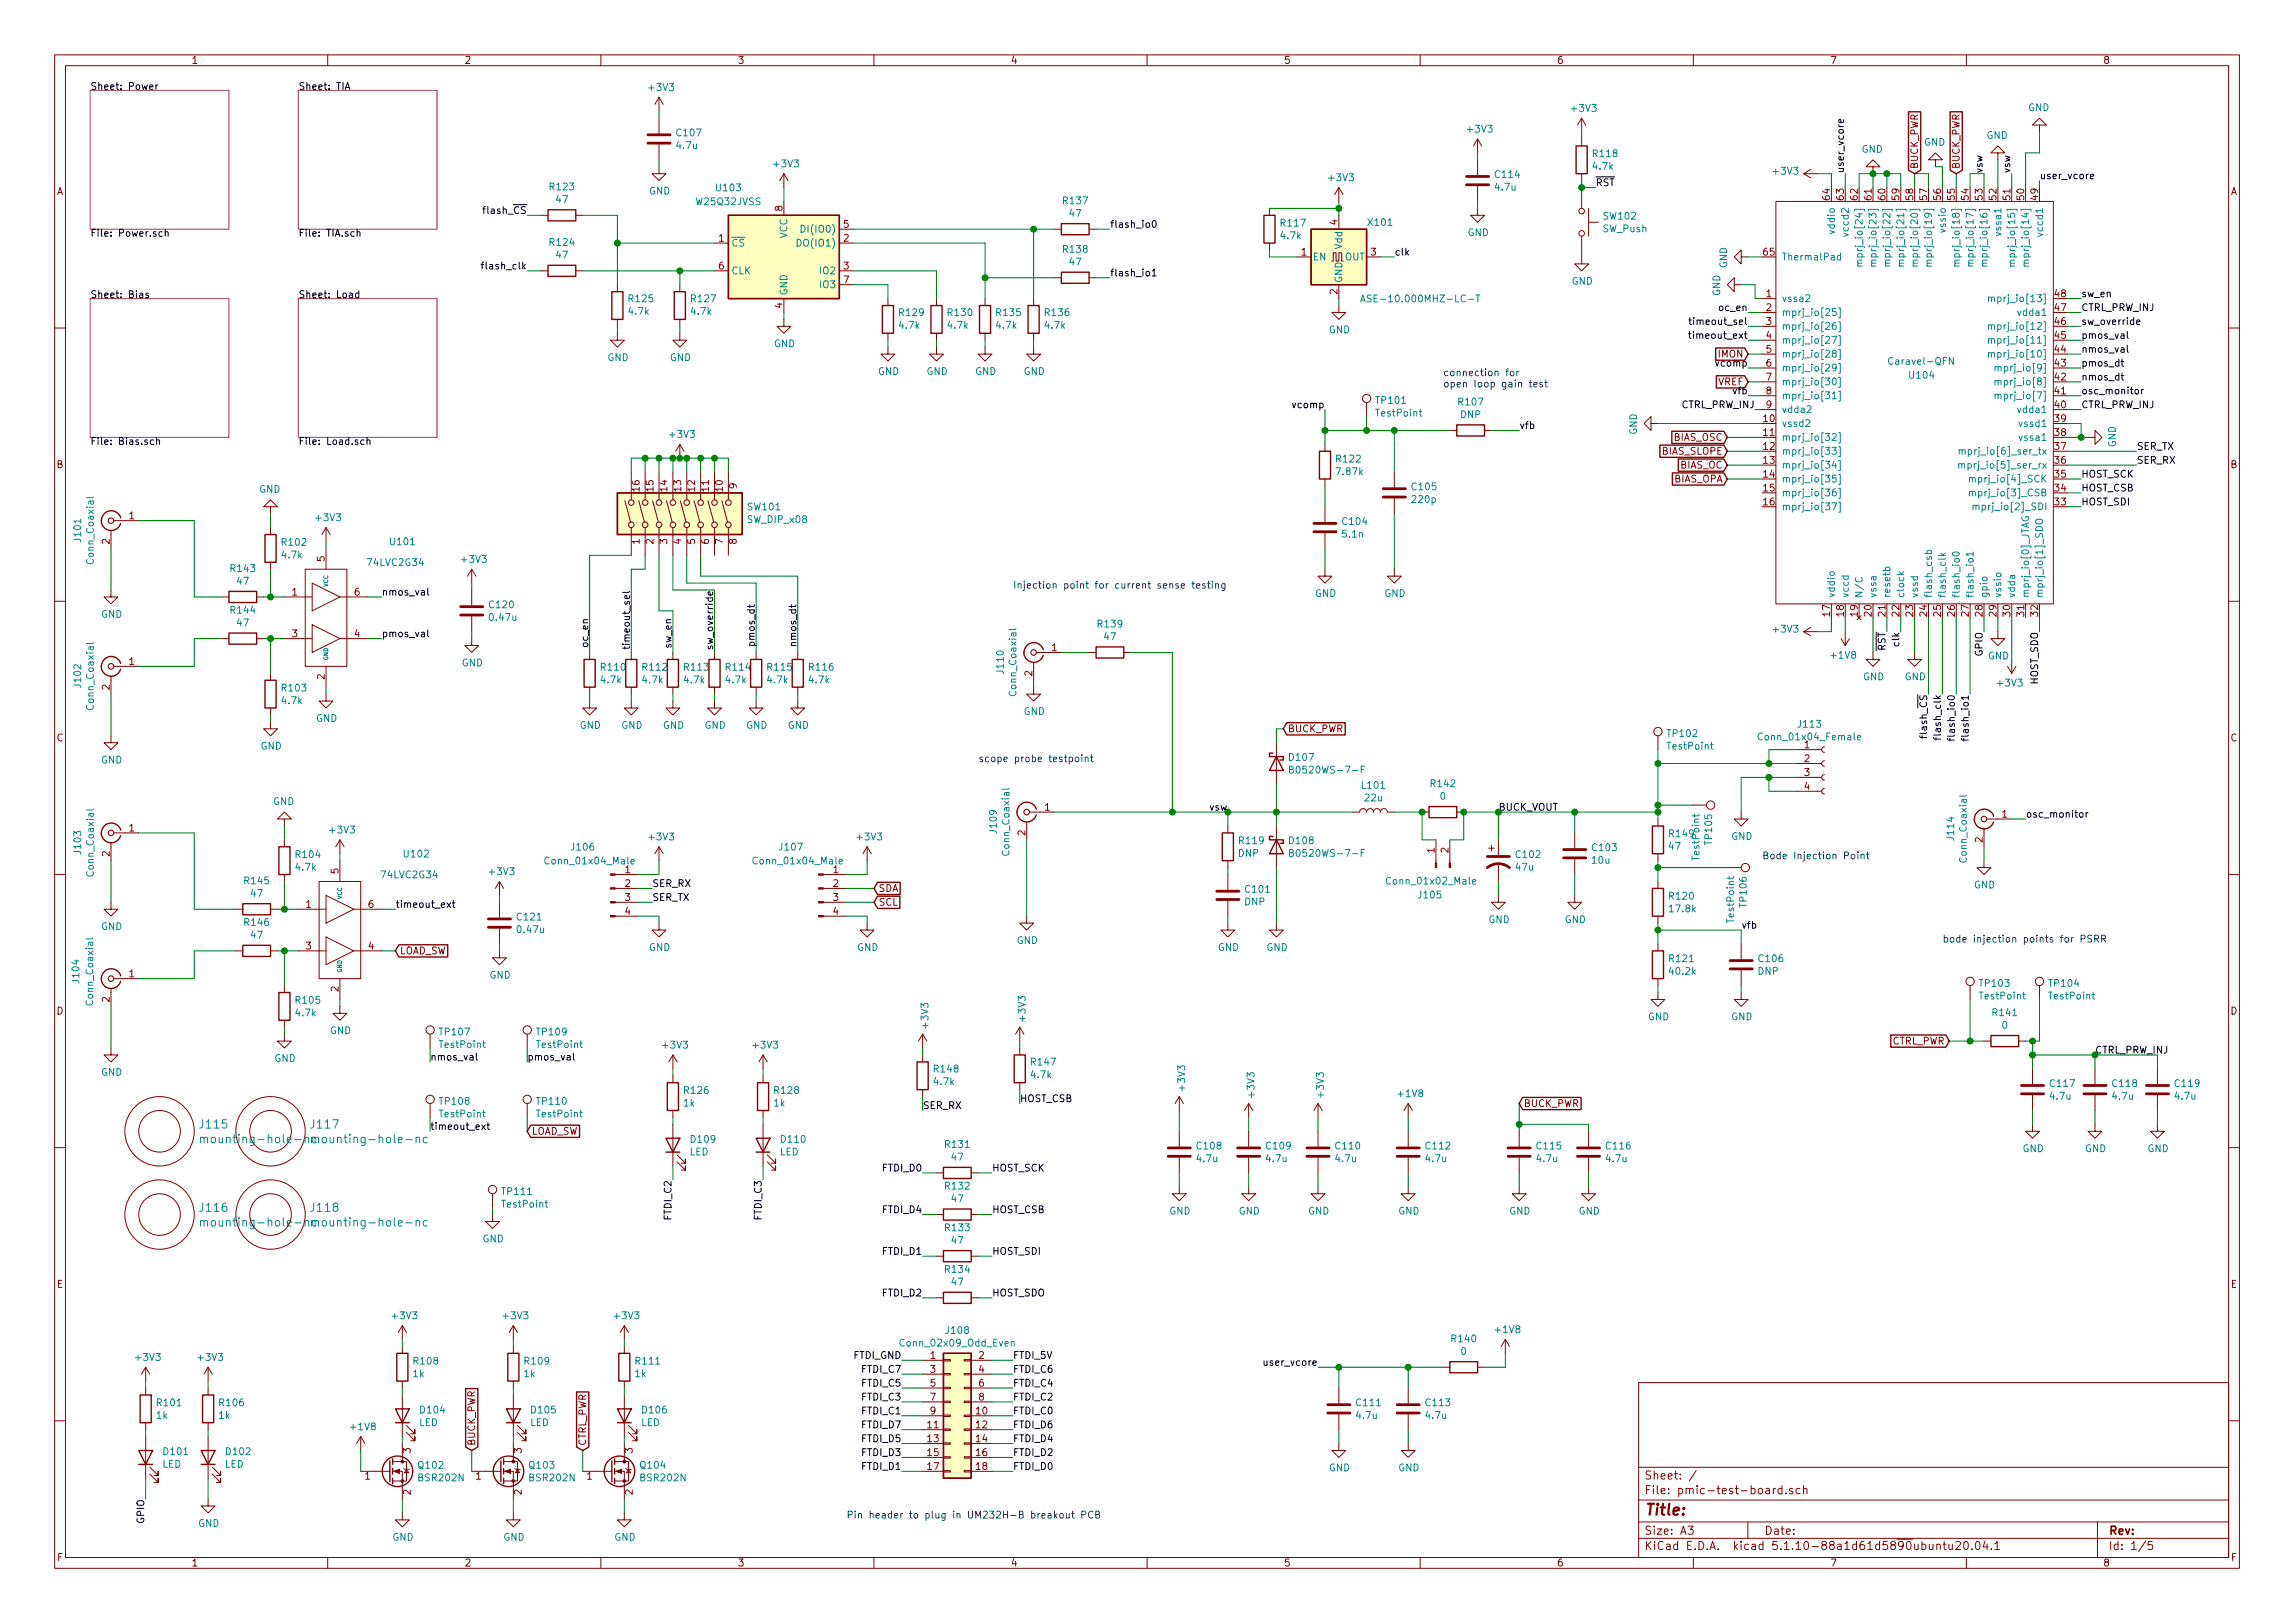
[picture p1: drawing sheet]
<svg xmlns="http://www.w3.org/2000/svg" width="420mm" height="297mm" viewBox="0 0 420 297" stroke-linecap="round" stroke-linejoin="round" font-family="sans-serif">
<defs><g id="words">
<text font-size="2.8" fill="#840000" x="301" y="277.3">Title:</text>
<g font-size="2.1" fill="#008484">
<text x="36.7" y="206.5">J115</text>
<text x="38.3" y="209.2">mounting-hole-nc</text>
<text x="57" y="206.5">J117</text>
<text x="58.6" y="209.2">mounting-hole-nc</text>
<text x="36.7" y="221.8">J116</text>
<text x="57" y="221.8">J118</text>
<text x="38.3" y="224.5">mounting-hole-nc</text>
<text x="58.6" y="224.5">mounting-hole-nc</text>
</g>
<g font-size="2.1" fill="#840000">
<text x="301" y="273.5">File: pmic-test-board.sch</text>
<text x="301" y="270.8">Sheet: /</text>
<text x="301" y="280.9">Size: A3</text>
<text x="323" y="280.9">Date:</text>
<text x="386" y="280.9">Rev:</text>
<text x="301" y="283.7">KiCad E.D.A. kicad 5.1.10-88a1d61d5890ubuntu20.04.1</text>
<text x="386" y="283.7">Id: 1/5</text>
</g>
<g font-size="1.8" fill="#840000">
<text x="35" y="11.7">1</text>
<text x="85" y="11.7">2</text>
<text x="135" y="11.7">3</text>
<text x="185" y="11.7">4</text>
<text x="235" y="11.7">5</text>
<text x="285" y="11.7">6</text>
<text x="335" y="11.7">7</text>
<text x="385" y="11.7">8</text>
<text x="10.4" y="35.7">A</text>
<text x="351.2" y="31" transform="rotate(-90 351.2 31)">BUCK_PWR</text>
<text x="358.8" y="31" transform="rotate(-90 358.8 31)">BUCK_PWR</text>
<text x="408.4" y="35.7">A</text>
<text x="143.3" y="38.6" transform="rotate(-90 143.3 38.6)">8</text>
<text x="154.5" y="41.7">5</text>
<text x="244.9" y="41.2" transform="rotate(-90 244.9 41.2)">4</text>
<text x="335" y="36.6" transform="rotate(-90 335 36.6)">64</text>
<text x="337.6" y="36.6" transform="rotate(-90 337.6 36.6)">63</text>
<text x="340.1" y="36.6" transform="rotate(-90 340.1 36.6)">62</text>
<text x="342.6" y="36.6" transform="rotate(-90 342.6 36.6)">61</text>
<text x="345.2" y="36.6" transform="rotate(-90 345.2 36.6)">60</text>
<text x="347.7" y="36.6" transform="rotate(-90 347.7 36.6)">59</text>
<text x="350.3" y="36.6" transform="rotate(-90 350.3 36.6)">58</text>
<text x="352.8" y="36.6" transform="rotate(-90 352.8 36.6)">57</text>
<text x="355.3" y="36.6" transform="rotate(-90 355.3 36.6)">56</text>
<text x="357.9" y="36.6" transform="rotate(-90 357.9 36.6)">55</text>
<text x="360.4" y="36.6" transform="rotate(-90 360.4 36.6)">54</text>
<text x="363" y="36.6" transform="rotate(-90 363 36.6)">53</text>
<text x="365.5" y="36.6" transform="rotate(-90 365.5 36.6)">52</text>
<text x="368" y="36.6" transform="rotate(-90 368 36.6)">51</text>
<text x="370.6" y="36.6" transform="rotate(-90 370.6 36.6)">50</text>
<text x="373.1" y="36.6" transform="rotate(-90 373.1 36.6)">49</text>
<text x="131.6" y="44.2">1</text>
<text x="154.5" y="44.2">2</text>
<text x="238.3" y="46.8">1</text>
<text x="251" y="46.8">3</text>
<text x="322.9" y="46.8">65</text>
<text x="131.6" y="49.3">6</text>
<text x="154.5" y="49.3">3</text>
<text x="154.5" y="51.9">7</text>
<text x="244.9" y="53.9" transform="rotate(-90 244.9 53.9)">2</text>
<text x="143.3" y="56.4" transform="rotate(-90 143.3 56.4)">4</text>
<text x="323.4" y="54.4">1</text>
<text x="323.4" y="56.9">2</text>
<text x="323.4" y="59.5">3</text>
<text x="376.2" y="59.5">46</text>
<text x="376.2" y="56.9">47</text>
<text x="376.2" y="54.4">48</text>
<text x="314.6" y="65.4">IMON</text>
<text x="323.4" y="62">4</text>
<text x="323.4" y="64.6">5</text>
<text x="376.2" y="64.6">44</text>
<text x="376.2" y="62">45</text>
<text x="314.5" y="70.5">VREF</text>
<text x="323.4" y="67.1">6</text>
<text x="323.4" y="69.6">7</text>
<text x="376.2" y="69.6">42</text>
<text x="376.2" y="67.1">43</text>
<text x="322.9" y="77.3">10</text>
<text x="323.4" y="72.2">8</text>
<text x="323.4" y="74.7">9</text>
<text x="376.2" y="77.3">39</text>
<text x="376.2" y="74.7">40</text>
<text x="376.2" y="72.2">41</text>
<text x="304.2" y="83.2">BIAS_SLOPE</text>
<text x="306.4" y="80.7">BIAS_OSC</text>
<text x="322.9" y="79.8">11</text>
<text x="322.9" y="82.3">12</text>
<text x="376.2" y="82.3">37</text>
<text x="376.2" y="79.8">38</text>
<text x="10.4" y="85.7">B</text>
<text x="117.1" y="89.9" transform="rotate(-90 117.1 89.9)">16</text>
<text x="119.6" y="89.9" transform="rotate(-90 119.6 89.9)">15</text>
<text x="122.2" y="89.9" transform="rotate(-90 122.2 89.9)">14</text>
<text x="124.7" y="89.9" transform="rotate(-90 124.7 89.9)">13</text>
<text x="127.3" y="89.9" transform="rotate(-90 127.3 89.9)">12</text>
<text x="129.8" y="89.9" transform="rotate(-90 129.8 89.9)">11</text>
<text x="132.3" y="89.9" transform="rotate(-90 132.3 89.9)">10</text>
<text x="134.9" y="89.4" transform="rotate(-90 134.9 89.4)">9</text>
<text x="306.4" y="88.3">BIAS_OPA</text>
<text x="307.6" y="85.8">BIAS_OC</text>
<text x="322.9" y="84.9">13</text>
<text x="322.9" y="87.4">14</text>
<text x="322.9" y="90">15</text>
<text x="376.2" y="90">34</text>
<text x="376.2" y="87.4">35</text>
<text x="376.2" y="84.9">36</text>
<text x="408.4" y="85.7">B</text>
<text x="23.6" y="95">1</text>
<text x="322.9" y="92.5">16</text>
<text x="376.2" y="92.5">33</text>
<text x="20.1" y="99.6" transform="rotate(-90 20.1 99.6)">2</text>
<text x="117.1" y="99.6" transform="rotate(-90 117.1 99.6)">1</text>
<text x="119.6" y="99.6" transform="rotate(-90 119.6 99.6)">2</text>
<text x="122.2" y="99.6" transform="rotate(-90 122.2 99.6)">3</text>
<text x="124.7" y="99.6" transform="rotate(-90 124.7 99.6)">4</text>
<text x="127.3" y="99.6" transform="rotate(-90 127.3 99.6)">5</text>
<text x="129.8" y="99.6" transform="rotate(-90 129.8 99.6)">6</text>
<text x="132.3" y="99.6" transform="rotate(-90 132.3 99.6)">7</text>
<text x="134.9" y="99.6" transform="rotate(-90 134.9 99.6)">8</text>
<text x="59.4" y="102.8" transform="rotate(-90 59.4 102.8)">5</text>
<text x="53.5" y="109">1</text>
<text x="64.9" y="109">6</text>
<text x="335" y="112.8" transform="rotate(-90 335 112.8)">17</text>
<text x="337.6" y="112.8" transform="rotate(-90 337.6 112.8)">18</text>
<text x="340.1" y="112.8" transform="rotate(-90 340.1 112.8)">19</text>
<text x="342.6" y="112.8" transform="rotate(-90 342.6 112.8)">20</text>
<text x="345.2" y="112.8" transform="rotate(-90 345.2 112.8)">21</text>
<text x="347.7" y="112.8" transform="rotate(-90 347.7 112.8)">22</text>
<text x="350.3" y="112.8" transform="rotate(-90 350.3 112.8)">23</text>
<text x="352.8" y="112.8" transform="rotate(-90 352.8 112.8)">24</text>
<text x="355.3" y="112.8" transform="rotate(-90 355.3 112.8)">25</text>
<text x="357.9" y="112.8" transform="rotate(-90 357.9 112.8)">26</text>
<text x="360.4" y="112.8" transform="rotate(-90 360.4 112.8)">27</text>
<text x="363" y="112.8" transform="rotate(-90 363 112.8)">28</text>
<text x="365.5" y="112.8" transform="rotate(-90 365.5 112.8)">29</text>
<text x="368" y="112.8" transform="rotate(-90 368 112.8)">30</text>
<text x="370.6" y="112.8" transform="rotate(-90 370.6 112.8)">31</text>
<text x="373.1" y="112.8" transform="rotate(-90 373.1 112.8)">32</text>
<text x="53.5" y="116.6">3</text>
<text x="64.9" y="116.6">4</text>
<text x="192.6" y="119.2">1</text>
<text x="23.6" y="121.7">1</text>
<text x="59.4" y="124.3" transform="rotate(-90 59.4 124.3)">2</text>
<text x="189" y="123.7" transform="rotate(-90 189 123.7)">2</text>
<text x="20.1" y="126.2" transform="rotate(-90 20.1 126.2)">2</text>
<text x="10.4" y="135.7">C</text>
<text x="235.7" y="134">BUCK_PWR</text>
<text x="330.4" y="136.9">1</text>
<text x="408.4" y="135.7">C</text>
<text x="330.4" y="139.5">2</text>
<text x="330.4" y="142">3</text>
<text x="191.3" y="148.4">1</text>
<text x="330.4" y="144.6">4</text>
<text x="366.5" y="149.6">1</text>
<text x="23.6" y="152.2">1</text>
<text x="187.7" y="152.9" transform="rotate(-90 187.7 152.9)">2</text>
<text x="363" y="154.2" transform="rotate(-90 363 154.2)">2</text>
<text x="20.1" y="156.7" transform="rotate(-90 20.1 156.7)">2</text>
<text x="62" y="159.9" transform="rotate(-90 62 159.9)">5</text>
<text x="114.5" y="159.8">1</text>
<text x="152.6" y="159.8">1</text>
<text x="262.6" y="156.1" transform="rotate(-90 262.6 156.1)">1</text>
<text x="265.2" y="156.1" transform="rotate(-90 265.2 156.1)">2</text>
<text x="56" y="166.2">1</text>
<text x="67.5" y="166.2">6</text>
<text x="114.5" y="162.3">2</text>
<text x="114.5" y="164.9">3</text>
<text x="114.5" y="167.4">4</text>
<text x="152.6" y="162.3">2</text>
<text x="152.6" y="164.9">3</text>
<text x="152.6" y="167.4">4</text>
<text x="160.8" y="165.8">SCL</text>
<text x="160.8" y="163.2">SDA</text>
<text x="56" y="173.8">3</text>
<text x="67.5" y="173.8">4</text>
<text x="23.6" y="178.9">1</text>
<text x="73.2" y="174.7">LOAD_SW</text>
<text x="10.4" y="185.7">D</text>
<text x="20.1" y="183.4" transform="rotate(-90 20.1 183.4)">2</text>
<text x="62" y="181.5" transform="rotate(-90 62 181.5)">2</text>
<text x="408.4" y="185.7">D</text>
<text x="346.3" y="191.2">CTRL_PWR</text>
<text x="278.9" y="202.6">BUCK_PWR</text>
<text x="97.3" y="207.7">LOAD_SW</text>
<text x="10.4" y="235.7">E</text>
<text x="408.4" y="235.7">E</text>
<text x="170.3" y="248.7">1</text>
<text x="170.3" y="251.2">3</text>
<text x="179.2" y="248.7">2</text>
<text x="179.2" y="251.2">4</text>
<text x="170.3" y="253.8">5</text>
<text x="170.3" y="256.3">7</text>
<text x="179.2" y="253.8">6</text>
<text x="179.2" y="256.3">8</text>
<text x="169.8" y="261.4">11</text>
<text x="169.8" y="263.9">13</text>
<text x="170.3" y="258.9">9</text>
<text x="178.7" y="258.9">10</text>
<text x="178.7" y="261.4">12</text>
<text x="178.7" y="263.9">14</text>
<text x="75.2" y="265.9" transform="rotate(-90 75.2 265.9)">3</text>
<text x="87" y="264.7" transform="rotate(-90 87 264.7)">BUCK_PWR</text>
<text x="95.5" y="265.9" transform="rotate(-90 95.5 265.9)">3</text>
<text x="107.3" y="264.7" transform="rotate(-90 107.3 264.7)">CTRL_PWR</text>
<text x="115.8" y="265.9" transform="rotate(-90 115.8 265.9)">3</text>
<text x="169.8" y="266.5">15</text>
<text x="169.8" y="269">17</text>
<text x="178.7" y="266.5">16</text>
<text x="178.7" y="269">18</text>
<text x="66.8" y="270.8">1</text>
<text x="75.2" y="273.6" transform="rotate(-90 75.2 273.6)">2</text>
<text x="87.1" y="270.8">1</text>
<text x="95.5" y="273.6" transform="rotate(-90 95.5 273.6)">2</text>
<text x="107.5" y="270.8">1</text>
<text x="115.8" y="273.6" transform="rotate(-90 115.8 273.6)">2</text>
<text x="10.5" y="285.7">F</text>
<text x="35" y="286.7">1</text>
<text x="85" y="286.7">2</text>
<text x="135" y="286.7">3</text>
<text x="185" y="286.7">4</text>
<text x="235" y="286.7">5</text>
<text x="285" y="286.7">6</text>
<text x="335" y="286.7">7</text>
<text x="385" y="286.7">8</text>
<text x="408.5" y="285.7">F</text>
</g>
<g font-size="1.8">
<text x="16.5" y="16.4">Sheet: Power</text>
<text x="54.6" y="16.4">Sheet: TIA</text>
<text x="292.1" y="34.1">RST</text>
<text x="337.6" y="31.8" transform="rotate(-90 337.6 31.8)">user_vcore</text>
<text x="363" y="31.8" transform="rotate(-90 363 31.8)">vsw</text>
<text x="368" y="31.8" transform="rotate(-90 368 31.8)">vsw</text>
<text x="373.4" y="32.8">user_vcore</text>
<text x="89" y="39.2">flash_CS</text>
<text x="203.2" y="41.7">flash_io0</text>
<text x="16.5" y="43.3">File: Power.sch</text>
<text x="54.6" y="43.3">File: TIA.sch</text>
<text x="255.3" y="46.8">clk</text>
<text x="89" y="49.3">flash_clk</text>
<text x="203.2" y="50.6">flash_io1</text>
<text x="16.5" y="54.5">Sheet: Bias</text>
<text x="54.6" y="54.5">Sheet: Load</text>
<text x="310.2" y="59.5">timeout_sel</text>
<text x="314.9" y="56.9">oc_en</text>
<text x="381" y="59.5">sw_override</text>
<text x="381" y="54.4">sw_en</text>
<text x="381" y="56.9">CTRL_PRW_INJ</text>
<text x="310.1" y="62">timeout_ext</text>
<text x="381" y="64.6">nmos_val</text>
<text x="381" y="62">pmos_val</text>
<text x="314.4" y="67.1">vcomp</text>
<text x="381" y="69.6">nmos_dt</text>
<text x="381" y="67.1">pmos_dt</text>
<text x="236.9" y="74.7">vcomp</text>
<text x="307.7" y="74.7">CTRL_PRW_INJ</text>
<text x="317.4" y="72.2">vfb</text>
<text x="381" y="74.7">CTRL_PRW_INJ</text>
<text x="381" y="72.2">osc_monitor</text>
<text x="16.5" y="81.4">File: Bias.sch</text>
<text x="54.6" y="81.4">File: Load.sch</text>
<text x="278.1" y="78.5">vfb</text>
<text x="391.2" y="82.3">SER_TX</text>
<text x="381" y="90">HOST_CSB</text>
<text x="381" y="87.4">HOST_SCK</text>
<text x="391.2" y="84.9">SER_RX</text>
<text x="381" y="92.5">HOST_SDI</text>
<text x="69.8" y="109">nmos_val</text>
<text x="69.8" y="116.6">pmos_val</text>
<text x="107.7" y="118.2" transform="rotate(-90 107.7 118.2)">oc_en</text>
<text x="115.3" y="117.8" transform="rotate(-90 115.3 117.8)">timeout_sel</text>
<text x="122.9" y="118.5" transform="rotate(-90 122.9 118.5)">sw_en</text>
<text x="130.6" y="118.3" transform="rotate(-90 130.6 118.3)">sw_override</text>
<text x="138.2" y="117.9" transform="rotate(-90 138.2 117.9)">pmos_dt</text>
<text x="145.8" y="117.9" transform="rotate(-90 145.8 117.9)">nmos_dt</text>
<text x="345.2" y="119.1" transform="rotate(-90 345.2 119.1)">RST</text>
<text x="347.7" y="118.1" transform="rotate(-90 347.7 118.1)">clk</text>
<text x="363" y="120" transform="rotate(-90 363 120)">GPIO</text>
<text x="373.1" y="125.3" transform="rotate(-90 373.1 125.3)">HOST_SDO</text>
<text x="352.8" y="134.6" transform="rotate(-90 352.8 134.6)">flash_CS</text>
<text x="355.3" y="134.6" transform="rotate(-90 355.3 134.6)">flash_clk</text>
<text x="357.9" y="134.7" transform="rotate(-90 357.9 134.7)">flash_io0</text>
<text x="360.4" y="134.7" transform="rotate(-90 360.4 134.7)">flash_io1</text>
<text x="221.4" y="148.4">vsw</text>
<text x="274.3" y="148.4">BUCK_VOUT</text>
<text x="370.8" y="149.6">osc_monitor</text>
<text x="72.4" y="166.2">timeout_ext</text>
<text x="119.4" y="162.3">SER_RX</text>
<text x="119.4" y="164.9">SER_TX</text>
<text x="318.8" y="170">vfb</text>
<text x="78.7" y="194.1">nmos_val</text>
<text x="96.5" y="194.1">pmos_val</text>
<text x="168.9" y="203">SER_RX</text>
<text x="186.7" y="201.7">HOST_CSB</text>
<text x="78.7" y="206.8">timeout_ext</text>
<text x="161.7" y="214.4">FTDI_D0</text>
<text x="181.6" y="214.4">HOST_SCK</text>
<text x="122.9" y="223.1" transform="rotate(-90 122.9 223.1)">FTDI_C2</text>
<text x="139.4" y="223.1" transform="rotate(-90 139.4 223.1)">FTDI_C3</text>
<text x="161.7" y="222">FTDI_D4</text>
<text x="181.6" y="222">HOST_CSB</text>
<text x="161.7" y="229.7">FTDI_D1</text>
<text x="181.6" y="229.7">HOST_SDI</text>
<text x="161.7" y="237.3">FTDI_D2</text>
<text x="181.6" y="237.3">HOST_SDO</text>
<text x="156.3" y="248.7">FTDI_GND</text>
<text x="157.9" y="251.2">FTDI_C7</text>
<text x="185.4" y="251.2">FTDI_C6</text>
<text x="185.4" y="248.7">FTDI_5V</text>
<text x="231.9" y="250">user_vcore</text>
<text x="157.9" y="253.8">FTDI_C5</text>
<text x="157.9" y="256.3">FTDI_C3</text>
<text x="185.4" y="253.8">FTDI_C4</text>
<text x="185.4" y="256.3">FTDI_C2</text>
<text x="157.9" y="263.9">FTDI_D5</text>
<text x="157.9" y="258.9">FTDI_C1</text>
<text x="157.9" y="261.4">FTDI_D7</text>
<text x="185.4" y="258.9">FTDI_C0</text>
<text x="185.4" y="261.4">FTDI_D6</text>
<text x="185.4" y="263.9">FTDI_D4</text>
<text x="157.9" y="266.5">FTDI_D3</text>
<text x="157.9" y="269">FTDI_D1</text>
<text x="185.4" y="269">FTDI_D0</text>
<text x="185.4" y="266.5">FTDI_D2</text>
<text x="26.4" y="278.8" transform="rotate(-90 26.4 278.8)">GPIO</text>
</g>
<g font-size="1.8" fill="#008484">
<text x="118.9" y="16.6">+3V3</text>
<text x="287.9" y="20.5">+3V3</text>
<text x="371.3" y="20.3">GND</text>
<text x="124" y="25">C107</text>
<text x="124" y="27.3">4.7u</text>
<text x="268.8" y="24.3">+3V3</text>
<text x="291.7" y="28.8">R118</text>
<text x="340.8" y="28">GND</text>
<text x="352.2" y="26.7">GND</text>
<text x="363.7" y="25.4">GND</text>
<text x="100.8" y="34.8">R123</text>
<text x="118.8" y="35.6">GND</text>
<text x="131.2" y="35">U103</text>
<text x="141.8" y="30.6">+3V3</text>
<text x="243.4" y="33.2">+3V3</text>
<text x="273.8" y="32.6">C114</text>
<text x="273.8" y="34.9">4.7u</text>
<text x="291.7" y="31.1">4.7k</text>
<text x="324.8" y="32">+3V3</text>
<text x="101.9" y="37.1">47</text>
<text x="127.6" y="37.6">W25Q32JVSS</text>
<text x="194.7" y="37.4">R137</text>
<text x="195.9" y="39.7">47</text>
<text x="234.6" y="41.5">R117</text>
<text x="250.6" y="41.4">X101</text>
<text x="293.6" y="40.2">SW102</text>
<text x="100.8" y="45">R124</text>
<text x="101.9" y="47.3">47</text>
<text x="133.9" y="45.1">CS</text>
<text x="144.1" y="43.6" transform="rotate(-90 144.1 43.6)">VCC</text>
<text x="146.5" y="45.1">DO(IO1)</text>
<text x="147.4" y="42.6">DI(IO0)</text>
<text x="194.7" y="46.3">R138</text>
<text x="234.6" y="43.8">4.7k</text>
<text x="240.3" y="47.7">EN</text>
<text x="245.7" y="45.6" transform="rotate(-90 245.7 45.6)">Vdd</text>
<text x="246.2" y="47.7">OUT</text>
<text x="268.7" y="43.2">GND</text>
<text x="293.4" y="42.5">SW_Push</text>
<text x="326.1" y="47.7">ThermalPad</text>
<text x="335.9" y="42.6" transform="rotate(-90 335.9 42.6)">vddio</text>
<text x="338.5" y="42.9" transform="rotate(-90 338.5 42.9)">vccd2</text>
<text x="341" y="47.4" transform="rotate(-90 341 47.4)">mprj_io[24]</text>
<text x="343.5" y="47.4" transform="rotate(-90 343.5 47.4)">mprj_io[23]</text>
<text x="346.1" y="47.4" transform="rotate(-90 346.1 47.4)">mprj_io[22]</text>
<text x="348.6" y="47.4" transform="rotate(-90 348.6 47.4)">mprj_io[21]</text>
<text x="351.2" y="47.4" transform="rotate(-90 351.2 47.4)">mprj_io[20]</text>
<text x="353.7" y="47.4" transform="rotate(-90 353.7 47.4)">mprj_io[19]</text>
<text x="356.2" y="42.4" transform="rotate(-90 356.2 42.4)">vssio</text>
<text x="358.8" y="47.4" transform="rotate(-90 358.8 47.4)">mprj_io[18]</text>
<text x="361.3" y="47.4" transform="rotate(-90 361.3 47.4)">mprj_io[17]</text>
<text x="363.9" y="47.4" transform="rotate(-90 363.9 47.4)">mprj_io[16]</text>
<text x="366.4" y="42.8" transform="rotate(-90 366.4 42.8)">vssa1</text>
<text x="368.9" y="47.4" transform="rotate(-90 368.9 47.4)">mprj_io[15]</text>
<text x="371.5" y="47.4" transform="rotate(-90 371.5 47.4)">mprj_io[14]</text>
<text x="374" y="42.9" transform="rotate(-90 374 42.9)">vccd1</text>
<text x="133.9" y="50.2">CLK</text>
<text x="150.3" y="50.2">IO2</text>
<text x="150.3" y="52.7">IO3</text>
<text x="195.9" y="48.6">47</text>
<text x="245.7" y="51.9" transform="rotate(-90 245.7 51.9)">GND</text>
<text x="287.7" y="52.1">GND</text>
<text x="316.2" y="49.1" transform="rotate(-90 316.2 49.1)">GND</text>
<text x="115.2" y="57.6">4.7k</text>
<text x="115.2" y="55.3">R125</text>
<text x="126.6" y="57.6">4.7k</text>
<text x="126.6" y="55.3">R127</text>
<text x="144.1" y="54.1" transform="rotate(-90 144.1 54.1)">GND</text>
<text x="164.7" y="57.8">R129</text>
<text x="173.6" y="57.8">R130</text>
<text x="182.5" y="57.8">R135</text>
<text x="191.4" y="57.8">R136</text>
<text x="251" y="55.3">ASE-10.000MHZ-LC-T</text>
<text x="314.9" y="54.2" transform="rotate(-90 314.9 54.2)">GND</text>
<text x="326.1" y="55.3">vssa2</text>
<text x="326.1" y="57.8">mprj_io[25]</text>
<text x="365.4" y="55.3">mprj_io[13]</text>
<text x="369.8" y="57.8">vdda1</text>
<text x="141.7" y="63.5">GND</text>
<text x="164.7" y="60.2">4.7k</text>
<text x="173.6" y="60.2">4.7k</text>
<text x="182.5" y="60.2">4.7k</text>
<text x="191.4" y="60.2">4.7k</text>
<text x="243.3" y="61">GND</text>
<text x="326.1" y="60.4">mprj_io[26]</text>
<text x="326.1" y="62.9">mprj_io[27]</text>
<text x="326.1" y="65.4">mprj_io[28]</text>
<text x="365.4" y="65.4">mprj_io[10]</text>
<text x="365.4" y="62.9">mprj_io[11]</text>
<text x="365.4" y="60.4">mprj_io[12]</text>
<text x="111.2" y="66.1">GND</text>
<text x="122.6" y="66.1">GND</text>
<text x="160.7" y="68.6">GND</text>
<text x="169.6" y="68.6">GND</text>
<text x="178.5" y="68.6">GND</text>
<text x="187.4" y="68.6">GND</text>
<text x="326.1" y="68">mprj_io[29]</text>
<text x="326.1" y="70.5">mprj_io[30]</text>
<text x="346.4" y="66.8">Caravel-QFN</text>
<text x="349.7" y="69.3">U104</text>
<text x="366.3" y="70.5">mprj_io[8]</text>
<text x="366.3" y="68">mprj_io[9]</text>
<text x="252.1" y="73.9">TP101</text>
<text x="252.1" y="76.2">TestPoint</text>
<text x="267.1" y="74.2">R107</text>
<text x="267.4" y="76.5">DNP</text>
<text x="326.1" y="73.1">mprj_io[31]</text>
<text x="326.1" y="75.6">vdda2</text>
<text x="366.3" y="73.1">mprj_io[7]</text>
<text x="369.8" y="75.6">vdda1</text>
<text x="122.8" y="80.1">+3V3</text>
<text x="299.7" y="79.6" transform="rotate(-90 299.7 79.6)">GND</text>
<text x="326.1" y="78.1">vssd2</text>
<text x="326.1" y="80.7">mprj_io[32]</text>
<text x="326.1" y="83.2">mprj_io[33]</text>
<text x="360.1" y="83.2">mprj_io[6]_ser_tx</text>
<text x="369.9" y="78.1">vssd1</text>
<text x="370" y="80.7">vssa1</text>
<text x="387.3" y="81.9" transform="rotate(-90 387.3 81.9)">GND</text>
<text x="244.8" y="84.6">R122</text>
<text x="244.8" y="87">7.87k</text>
<text x="258.6" y="89.7">C105</text>
<text x="326.1" y="85.8">mprj_io[34]</text>
<text x="326.1" y="88.3">mprj_io[35]</text>
<text x="360.1" y="85.8">mprj_io[5]_ser_rx</text>
<text x="361.6" y="88.3">mprj_io[4]_SCK</text>
<text x="47.4" y="90.2">GND</text>
<text x="58" y="95.4">+3V3</text>
<text x="137" y="95.7">SW_DIP_x08</text>
<text x="137" y="93.4">SW101</text>
<text x="258.6" y="92">220p</text>
<text x="326.1" y="90.8">mprj_io[36]</text>
<text x="326.1" y="93.4">mprj_io[37]</text>
<text x="361.6" y="90.8">mprj_io[3]_CSB</text>
<text x="362.4" y="93.4">mprj_io[2]_SDI</text>
<text x="14.9" y="99" transform="rotate(-90 14.9 99)">J101</text>
<text x="51.7" y="99.9">R102</text>
<text x="71.6" y="99.8">U101</text>
<text x="245.9" y="96.1">C104</text>
<text x="245.9" y="98.4">5.1n</text>
<text x="17.2" y="103" transform="rotate(-90 17.2 103)">Conn_Coaxial</text>
<text x="42.3" y="104.7">R143</text>
<text x="43.5" y="107">47</text>
<text x="51.7" y="102.2">4.7k</text>
<text x="67.5" y="103.6">74LVC2G34</text>
<text x="84.7" y="103">+3V3</text>
<text x="18.5" y="113.1">GND</text>
<text x="42.3" y="112.3">R144</text>
<text x="89.7" y="111.3">C120</text>
<text x="89.8" y="113.6">0.47u</text>
<text x="240.7" y="109.3">GND</text>
<text x="253.4" y="109.3">GND</text>
<text x="335.9" y="109.5" transform="rotate(-90 335.9 109.5)">vddio</text>
<text x="338.5" y="109.5" transform="rotate(-90 338.5 109.5)">vccd</text>
<text x="341" y="109.5" transform="rotate(-90 341 109.5)">N/C</text>
<text x="343.5" y="109.5" transform="rotate(-90 343.5 109.5)">vssa</text>
<text x="346.1" y="109.5" transform="rotate(-90 346.1 109.5)">resetb</text>
<text x="348.6" y="109.5" transform="rotate(-90 348.6 109.5)">clock</text>
<text x="351.2" y="109.5" transform="rotate(-90 351.2 109.5)">vssd</text>
<text x="353.7" y="109.5" transform="rotate(-90 353.7 109.5)">flash_csb</text>
<text x="356.2" y="109.5" transform="rotate(-90 356.2 109.5)">flash_clk</text>
<text x="358.8" y="109.5" transform="rotate(-90 358.8 109.5)">flash_io0</text>
<text x="361.3" y="109.5" transform="rotate(-90 361.3 109.5)">flash_io1</text>
<text x="363.9" y="109.5" transform="rotate(-90 363.9 109.5)">gpio</text>
<text x="366.4" y="109.5" transform="rotate(-90 366.4 109.5)">vssio</text>
<text x="368.9" y="109.5" transform="rotate(-90 368.9 109.5)">vdda</text>
<text x="371.5" y="109.5" transform="rotate(-90 371.5 109.5)">mprj_io[0]_JTAG</text>
<text x="374" y="109.5" transform="rotate(-90 374 109.5)">mprj_io[1]_SDO</text>
<text x="43.5" y="114.6">47</text>
<text x="201.1" y="114.8">R139</text>
<text x="202.2" y="117.2">47</text>
<text x="324.8" y="115.8">+3V3</text>
<text x="14.9" y="125.7" transform="rotate(-90 14.9 125.7)">J102</text>
<text x="84.5" y="122">GND</text>
<text x="110.1" y="125.1">4.7k</text>
<text x="110.1" y="122.7">R110</text>
<text x="117.7" y="125.1">4.7k</text>
<text x="117.8" y="122.7">R112</text>
<text x="125.3" y="125.1">4.7k</text>
<text x="125.4" y="122.7">R113</text>
<text x="133" y="125.1">4.7k</text>
<text x="133" y="122.7">R114</text>
<text x="140.6" y="125.1">4.7k</text>
<text x="140.6" y="122.7">R115</text>
<text x="148.2" y="125.1">4.7k</text>
<text x="148.2" y="122.7">R116</text>
<text x="183.8" y="123.2" transform="rotate(-90 183.8 123.2)">J110</text>
<text x="335.4" y="120.6">+1V8</text>
<text x="341.1" y="124.5">GND</text>
<text x="348.7" y="124.5">GND</text>
<text x="363.9" y="120.7">GND</text>
<text x="365.8" y="125.6">+3V3</text>
<text x="17.2" y="129.7" transform="rotate(-90 17.2 129.7)">Conn_Coaxial</text>
<text x="51.7" y="128.9">4.7k</text>
<text x="51.7" y="126.6">R103</text>
<text x="186.1" y="127.1" transform="rotate(-90 186.1 127.1)">Conn_Coaxial</text>
<text x="187.4" y="130.8">GND</text>
<text x="47.7" y="137.2">GND</text>
<text x="57.9" y="132.1">GND</text>
<text x="106.1" y="133.4">GND</text>
<text x="113.7" y="133.4">GND</text>
<text x="121.4" y="133.4">GND</text>
<text x="129" y="133.4">GND</text>
<text x="136.6" y="133.4">GND</text>
<text x="144.2" y="133.4">GND</text>
<text x="305.4" y="134.9">TP102</text>
<text x="305.4" y="137.2">TestPoint</text>
<text x="322.5" y="135.5">Conn_01x04_Female</text>
<text x="329.3" y="133.2">J113</text>
<text x="18.5" y="139.7">GND</text>
<text x="236.1" y="139.3">D107</text>
<text x="237.3" y="141.6">B0520WS-7-F</text>
<text x="50" y="147.3">GND</text>
<text x="249.4" y="144.4">L101</text>
<text x="249.9" y="146.7">22u</text>
<text x="262.1" y="144.1">R142</text>
<text x="263.7" y="146.4">0</text>
<text x="60.5" y="152.5">+3V3</text>
<text x="104.7" y="155.7">J106</text>
<text x="118.9" y="153.8">+3V3</text>
<text x="142.8" y="155.7">J107</text>
<text x="157" y="153.8">+3V3</text>
<text x="182.5" y="152.4" transform="rotate(-90 182.5 152.4)">J109</text>
<text x="227" y="154.5">R119</text>
<text x="236.1" y="154.5">D108</text>
<text x="291.6" y="155.8">C103</text>
<text x="305.6" y="155.5">47</text>
<text x="305.7" y="153.2">R149</text>
<text x="313.4" y="154.4" transform="rotate(-90 313.4 154.4)">TP105</text>
<text x="316.9" y="153.7">GND</text>
<text x="357.8" y="153.6" transform="rotate(-90 357.8 153.6)">J114</text>
<text x="14.9" y="156.2" transform="rotate(-90 14.9 156.2)">J103</text>
<text x="17.2" y="160.1" transform="rotate(-90 17.2 160.1)">Conn_Coaxial</text>
<text x="44.9" y="161.8">R145</text>
<text x="54.2" y="159.3">4.7k</text>
<text x="54.3" y="157">R104</text>
<text x="70" y="160.7">74LVC2G34</text>
<text x="74.1" y="156.9">U102</text>
<text x="89.7" y="160.2">+3V3</text>
<text x="100.3" y="158.2">Conn_01x04_Male</text>
<text x="138.4" y="158.2">Conn_01x04_Male</text>
<text x="184.8" y="156.3" transform="rotate(-90 184.8 156.3)">Conn_Coaxial</text>
<text x="226.7" y="156.8">DNP</text>
<text x="237.3" y="156.8">B0520WS-7-F</text>
<text x="254.3" y="161.9">Conn_01x02_Male</text>
<text x="277.6" y="159.3">47u</text>
<text x="277.6" y="157">C102</text>
<text x="291.5" y="158.1">10u</text>
<text x="311.1" y="157.3" transform="rotate(-90 311.1 157.3)">TestPoint</text>
<text x="360.1" y="157.6" transform="rotate(-90 360.1 157.6)">Conn_Coaxial</text>
<text x="46" y="164.1">47</text>
<text x="227.9" y="165.7">DNP</text>
<text x="228.1" y="163.4">C101</text>
<text x="259.8" y="164.4">J105</text>
<text x="305.7" y="164.7">R120</text>
<text x="305.8" y="167">17.8k</text>
<text x="319.8" y="165.8" transform="rotate(-90 319.8 165.8)">TP106</text>
<text x="361.4" y="162.6">GND</text>
<text x="18.5" y="170.2">GND</text>
<text x="44.9" y="169.5">R146</text>
<text x="46" y="171.8">47</text>
<text x="94.8" y="168.5">C121</text>
<text x="94.9" y="170.8">0.47u</text>
<text x="186.1" y="172.8">GND</text>
<text x="272.5" y="168.9">GND</text>
<text x="286.5" y="168.9">GND</text>
<text x="317.5" y="168.7" transform="rotate(-90 317.5 168.7)">TestPoint</text>
<text x="14.5" y="179.8" transform="rotate(-90 14.5 179.8)">J104</text>
<text x="89.6" y="179.1">GND</text>
<text x="118.8" y="174">GND</text>
<text x="156.9" y="174">GND</text>
<text x="223" y="174">GND</text>
<text x="231.9" y="174">GND</text>
<text x="305.7" y="176.1">R121</text>
<text x="305.8" y="178.4">40.2k</text>
<text x="321.8" y="178.4">DNP</text>
<text x="322.1" y="176.1">C106</text>
<text x="17.1" y="183.7" transform="rotate(-90 17.1 183.7)">Conn_Coaxial</text>
<text x="54.3" y="183.7">R105</text>
<text x="362.6" y="180.6">TP103</text>
<text x="362.6" y="182.9">TestPoint</text>
<text x="364.9" y="186">R141</text>
<text x="375.3" y="180.6">TP104</text>
<text x="375.3" y="182.9">TestPoint</text>
<text x="54.2" y="186">4.7k</text>
<text x="60.4" y="189.3">GND</text>
<text x="80.6" y="189.5">TP107</text>
<text x="80.6" y="191.8">TestPoint</text>
<text x="98.4" y="189.5">TP109</text>
<text x="98.4" y="191.8">TestPoint</text>
<text x="121.5" y="191.9">+3V3</text>
<text x="138" y="191.9">+3V3</text>
<text x="170" y="188" transform="rotate(-90 170 188)">+3V3</text>
<text x="187.8" y="186.8" transform="rotate(-90 187.8 186.8)">+3V3</text>
<text x="301.7" y="186.7">GND</text>
<text x="316.9" y="186.7">GND</text>
<text x="366.5" y="188.3">0</text>
<text x="18.5" y="196.9">GND</text>
<text x="50.2" y="194.3">GND</text>
<text x="171.1" y="196.3">R148</text>
<text x="188.8" y="197.3">4.7k</text>
<text x="188.9" y="195">R147</text>
<text x="80.6" y="202.2">TP108</text>
<text x="98.4" y="202.2">TP110</text>
<text x="125.2" y="202.5">1k</text>
<text x="125.4" y="200.2">R126</text>
<text x="141.7" y="202.5">1k</text>
<text x="141.9" y="200.2">R128</text>
<text x="171.1" y="198.6">4.7k</text>
<text x="217" y="199.5" transform="rotate(-90 217 199.5)">+3V3</text>
<text x="229.7" y="200.7" transform="rotate(-90 229.7 200.7)">+3V3</text>
<text x="242.4" y="200.7" transform="rotate(-90 242.4 200.7)">+3V3</text>
<text x="256.1" y="200.8">+1V8</text>
<text x="375.4" y="198.9">C117</text>
<text x="375.4" y="201.3">4.7u</text>
<text x="386.9" y="198.9">C118</text>
<text x="386.9" y="201.3">4.7u</text>
<text x="398.3" y="198.9">C119</text>
<text x="398.3" y="201.3">4.7u</text>
<text x="80.6" y="204.5">TestPoint</text>
<text x="98.4" y="204.5">TestPoint</text>
<text x="126.6" y="209.2">D109</text>
<text x="143.1" y="209.2">D110</text>
<text x="126.2" y="211.5">LED</text>
<text x="142.7" y="211.5">LED</text>
<text x="173.2" y="210.1">R131</text>
<text x="174.3" y="212.4">47</text>
<text x="219.2" y="210.4">C108</text>
<text x="219.2" y="212.7">4.7u</text>
<text x="231.9" y="210.4">C109</text>
<text x="231.9" y="212.7">4.7u</text>
<text x="244.6" y="210.4">C110</text>
<text x="244.6" y="212.7">4.7u</text>
<text x="261.1" y="210.4">C112</text>
<text x="261.1" y="212.7">4.7u</text>
<text x="281.5" y="210.4">C115</text>
<text x="281.5" y="212.7">4.7u</text>
<text x="294.2" y="210.4">C116</text>
<text x="294.2" y="212.7">4.7u</text>
<text x="370.3" y="210.9">GND</text>
<text x="381.7" y="210.9">GND</text>
<text x="393.1" y="210.9">GND</text>
<text x="92" y="218.7">TP111</text>
<text x="92" y="221">TestPoint</text>
<text x="173.2" y="217.7">R132</text>
<text x="174.3" y="220">47</text>
<text x="88.3" y="227.4">GND</text>
<text x="173.2" y="225.3">R133</text>
<text x="174.3" y="227.6">47</text>
<text x="214.1" y="222.3">GND</text>
<text x="226.8" y="222.3">GND</text>
<text x="239.5" y="222.3">GND</text>
<text x="256" y="222.3">GND</text>
<text x="276.3" y="222.3">GND</text>
<text x="289" y="222.3">GND</text>
<text x="173.2" y="233">R134</text>
<text x="174.3" y="235.3">47</text>
<text x="72" y="241.4">+3V3</text>
<text x="92.3" y="241.4">+3V3</text>
<text x="112.6" y="241.4">+3V3</text>
<text x="173.3" y="244.1">J108</text>
<text x="265.9" y="245.7">R140</text>
<text x="273.9" y="244">+1V8</text>
<text x="25" y="249.1">+3V3</text>
<text x="36.4" y="249.1">+3V3</text>
<text x="75.8" y="249.7">R108</text>
<text x="96.2" y="249.7">R109</text>
<text x="116.5" y="249.7">R111</text>
<text x="165.2" y="246.4">Conn_02x09_Odd_Even</text>
<text x="267.5" y="248">0</text>
<text x="28.9" y="257.4">R101</text>
<text x="40.3" y="257.4">R106</text>
<text x="75.7" y="252.1">1k</text>
<text x="96" y="252.1">1k</text>
<text x="116.3" y="252.1">1k</text>
<text x="248.4" y="257.4">C111</text>
<text x="261.1" y="257.4">C113</text>
<text x="28.7" y="259.7">1k</text>
<text x="40.1" y="259.7">1k</text>
<text x="64.3" y="261.8">+1V8</text>
<text x="76.7" y="261">LED</text>
<text x="77.1" y="258.7">D104</text>
<text x="97" y="261">LED</text>
<text x="97.4" y="258.7">D105</text>
<text x="117.3" y="261">LED</text>
<text x="117.7" y="258.7">D106</text>
<text x="248.4" y="259.7">4.7u</text>
<text x="261.1" y="259.7">4.7u</text>
<text x="29.7" y="268.6">LED</text>
<text x="30.1" y="266.3">D101</text>
<text x="41.1" y="268.6">LED</text>
<text x="41.5" y="266.3">D102</text>
<text x="76.7" y="268.8">Q102</text>
<text x="97" y="268.8">Q103</text>
<text x="117.3" y="268.8">Q104</text>
<text x="243.3" y="269.3">GND</text>
<text x="256" y="269.3">GND</text>
<text x="76.8" y="271.1">BSR202N</text>
<text x="97.1" y="271.1">BSR202N</text>
<text x="117.4" y="271.1">BSR202N</text>
<text x="36.3" y="279.4">GND</text>
<text x="71.8" y="282">GND</text>
<text x="92.2" y="282">GND</text>
<text x="112.5" y="282">GND</text>
</g>
<g font-size="1.8" fill="#0000c2">
<text x="264.2" y="68.8">connection for</text>
<text x="264.2" y="70.9">open loop gain test</text>
<text x="185.4" y="107.7">Injection point for current sense testing</text>
<text x="179.1" y="139.5">scope probe testpoint</text>
<text x="322.6" y="157.3">Bode Injection Point</text>
<text x="355.6" y="172.5">bode injection points for PSRR</text>
<text x="154.9" y="277.9">Pin header to plug in UM232H-B breakout PCB</text>
</g>
<text font-size="1.8" fill="#008400" x="383.5" y="192.8">CTRL_PRW_INJ</text>
<g font-size="1.1" fill="#008484">
<text x="60.1" y="107.4" transform="rotate(-90 60.1 107.4)">VCC</text>
<text x="60.1" y="120.9" transform="rotate(-90 60.1 120.9)">GND</text>
<text x="62.6" y="164.6" transform="rotate(-90 62.6 164.6)">VCC</text>
<text x="62.6" y="178.1" transform="rotate(-90 62.6 178.1)">GND</text>
</g>
</g></defs>
<g fill="none" stroke="#840000" stroke-width=".18">
<path d="M10 10h400v277h-400zM12 12h396v273.1h-396zM60 10v2M110 10v2M120.6 17.8v2.6M120.6 17.8l-.7 1.3M120.6 17.8l.8 1.3M160 10v2M210 10v2M260 10v2M310 10v2M360 10v2"/>
<path d="M99.1 39.4h1.2M105.4 39.4h1.3M120.6 30.5v1.3h1.3l-1.3 1.3-1.2-1.3h1.2M120.6 21.6v2.8M120.6 26.5v2.7M143.5 31.8v2.5M143.5 36.9v2.5M143.5 31.8l-.8 1.3M143.5 31.8l.8 1.3M232.4 38.1v1.3M245.1 34.3l-.8 1.3M245.1 34.3v2.6"/>
<path d="M245.1 39.4v2.5M245.1 34.3l.8 1.3M270.5 38.1v1.3h1.3l-1.3 1.3-1.3-1.3h1.3M270.5 25.4v2.6M270.5 29.2v2.8M270.5 34.1v2.8M270.5 25.4l-.8 1.3M270.5 25.4l.8 1.3M289.6 21.6v2.6M289.6 25.4v1.3M289.6 31.8v1.3M289.6 35.6v2.5"/>
<path d="M289.6 21.6l-.8 1.3M289.6 21.6l.7 1.3M290.8 38.1v5.1M325.1 36.9h50.8v73.6h-50.8zM330.2 31.8l1.3 .7M330.2 31.8h2.5M331.5 31l-1.3 .8M342.9 30.5h1.3l-1.3-1.3-1.3 1.3h1.3v1.3M354.3 29.2h1.3l-1.3-1.2-1.2 1.2h1.2v1.3M365.8 28h1.2l-1.2-1.3-1.3 1.3h1.3v1.2M373.4 22.9h1.2l-1.2-1.3-1.3 1.3h1.3v1.3M99.1 49.6h1.2"/>
<path d="M105.4 49.6h1.3M113 52.1v1.3M113 58.5v1.2M124.5 52.1v1.3M124.5 58.5v1.2M130.8 49.6h2.5M130.8 44.5h2.5M143.5 58.5v1.2h1.3l-1.3 1.3-1.3-1.3h1.3M143.5 54.6v2.6M153.7 49.6h2.5M153.7 44.5h2.5M153.7 41.9h2.5"/>
<path d="M153.7 52.1h2.5M162.6 54.6v1.3M171.4 54.6v1.3M180.3 54.6v1.3M189.2 54.6v1.3M193 41.9h1.3M193 50.8h1.3M199.4 41.9h1.3M199.4 50.8h1.3M232.4 44.5v1.3M237.5 47h2.5M243.8 47.8h.3v-1.5h.5v1.5h.5v-1.5h.5v1.5h.3"/>
<path d="M245.1 55.9v1.3h1.3l-1.3 1.3-1.3-1.3h1.3M245.1 52.1v2.5M250.2 47h2.5M289.6 47v1.3h1.2l-1.2 1.3-1.3-1.3h1.3M289.6 43.2v2.6M290.8 40.7h1.8M317.5 52.1v-1.3l-1.3 1.3 1.3 1.3v-1.3h1.3M318.8 47v-1.2l-1.3 1.2 1.3 1.3v-1.3h1.2M322.6 54.6h2.5M322.6 57.2h2.5M322.6 59.7h2.5M10 60h2"/>
<path d="M113 61v1.3h1.3l-1.3 1.2-1.2-1.2h1.2M124.5 61v1.3h1.2l-1.2 1.2-1.3-1.2h1.3M162.6 63.5v1.3h1.2l-1.2 1.3-1.3-1.3h1.3M162.6 61v1.3M171.4 63.5v1.3h1.3l-1.3 1.3-1.2-1.3h1.2M171.4 61v1.3M180.3 63.5v1.3h1.3l-1.3 1.3-1.2-1.3h1.2M180.3 61v1.3M189.2 63.5v1.3h1.3l-1.3 1.3-1.2-1.3h1.2M189.2 61v1.3M250.2 73.7v2.5M265.4 78.8h1.3"/>
<path d="M271.8 78.8h1.2M302.3 77.5v-1.3l-1.3 1.3 1.3 1.3v-1.3h1.2M322.6 62.3h2.5M322.6 64.8h2.5M322.6 67.3h2.5M322.6 69.9h2.5M322.6 72.4h2.5M322.6 75h2.5M408 60h2M20.3 97.1v3.3M20.8 95.3h4.6M49.5 92.7h1.3l-1.3-1.2-1.2 1.2h1.2v1.3"/>
<path d="M49.5 96.6v1.2M59.7 96.6v2.5M59.7 96.6l-.8 1.2M59.7 96.6l.8 1.2M114.4 91.7l1 3.8M115.6 86.4v5.1M115.6 96.6v5M116.9 91.7l1.1 3.8M118.1 86.4v5.1M118.1 96.6v5M119.5 91.7l1 3.8M120.6 86.4v5.1"/>
<path d="M120.6 96.6v5M122 91.7l1.1 3.8M123.2 86.4v5.1M123.2 96.6v5M124.5 81.3l-.8 1.3M124.5 81.3v2.6M124.5 81.3l.7 1.3M124.6 91.7l1 3.8M125.7 86.4v5.1M125.7 96.6v5M127.1 91.7l1 3.8M128.3 86.4v5.1"/>
<path d="M128.3 96.6v5M129.6 91.7l1.1 3.8M130.8 86.4v5.1M130.8 96.6v5M132.2 91.7l1 3.8M133.3 86.4v5.1M133.3 96.6v5M242.6 81.3v1.3M242.6 87.7v1.2M242.6 92.7v2.8M242.6 97.6v2.8M255.3 86.4v2.8"/>
<path d="M255.3 91.2v2.8M382.3 80h1.2v-1.2l1.3 1.2-1.3 1.3v-1.3M10 110h2M20.3 108v1.3h1.3l-1.3 1.2-1.3-1.2h1.3M40.6 116.9h1.3M40.6 109.3h1.3M47 116.9h1.3M47 109.3h1.3M49.5 102.9v1.3M52.1 116.9h5M52.1 109.3h5M55.9 104.2h7.6v17.8h-7.6z"/>
<path d="M57.1 114.3l5.1 2.6-5.1 2.5zM57.1 106.7l5.1 2.6-5.1 2.5zM59.7 100.4v3.8M62.2 116.9h5.1M62.2 109.3h5.1M86.4 116.9v1.2h1.2l-1.2 1.3-1.3-1.3h1.3M86.4 104.2l-.8 1.2M86.4 104.2v2.5M86.4 108v2.8M86.4 112.8v2.8M86.4 104.2l.7 1.2M107.9 119.4v1.3"/>
<path d="M115.6 119.4v1.3M123.2 119.4v1.3M130.8 119.4v1.3M138.4 119.4v1.3M146 119.4v1.3M189.7 119.4h4.6M199.4 119.4h1.3M205.7 119.4h1.3M242.6 104.2v1.2h1.2l-1.2 1.3-1.3-1.3h1.3M255.3 104.2v1.2h1.2l-1.2 1.3-1.3-1.3h1.3M330.2 115.6l1.3 .8M330.2 115.6h2.5"/>
<path d="M331.5 114.8l-1.3 .8M337.1 116.9l.7 1.2M337.8 115.6v2.5M338.6 116.9l-.8 1.2M340 112.7l.7 .7M340.7 112.7l-.7 .7M342.9 119.4v1.3h1.3l-1.3 1.3-1.3-1.3h1.3M350.5 119.4v1.3h1.3l-1.3 1.3-1.3-1.3h1.3M365.8 115.6v1.3h1.2l-1.2 1.2-1.3-1.2h1.3M408 110h2M20.3 134.7v1.2h1.3l-1.3 1.3-1.3-1.3h1.3M20.3 123.7v3.3"/>
<path d="M20.8 122h4.6M49.5 132.1v1.3h1.3l-1.3 1.3-1.2-1.3h1.2M49.5 123.2v1.3M49.5 129.6v1.2M59.7 127v1.3h1.3l-1.3 1.3-1.3-1.3h1.3M59.7 122v3.8M107.9 128.3v1.3h1.3l-1.3 1.2-1.2-1.2h1.2M107.9 125.8v1.2M115.6 128.3v1.3h1.2l-1.2 1.2-1.3-1.2h1.3M115.6 125.8v1.2M123.2 128.3v1.3h1.3l-1.3 1.2-1.3-1.2h1.3M123.2 125.8v1.2"/>
<path d="M130.8 128.3v1.3h1.3l-1.3 1.2-1.3-1.2h1.3M130.8 125.8v1.2M138.4 128.3v1.3h1.3l-1.3 1.2-1.2-1.2h1.2M138.4 125.8v1.2M146 128.3v1.3h1.3l-1.3 1.2-1.2-1.2h1.2M146 125.8v1.2M189.2 125.8v1.2h1.3l-1.3 1.3-1.2-1.3h1.2M189.2 121.2v3.3M233.7 135.9v7.6M303.5 134.7v2.5M328.9 139.7h4.6M328.9 137.2h4.6"/>
<path d="M334 139.2l-.3 .1-.2 .4 .1 .3 .4 .2M334 136.7l-.3 .1-.2 .3 .1 .4 .4 .2M367.5 122l.8 1.2M368.3 120.7v2.5M369.1 122l-.8 1.2M20.3 154.2v3.3M20.8 152.4h4.6M52.1 149.9h1.2l-1.2-1.3-1.3 1.3h1.3v1.3M52.1 153.7v1.3M62.2 153.7v2.5M62.2 157.5v3.8M62.2 153.7l-.7 1.3"/>
<path d="M62.2 153.7l.8 1.3M120.6 155l-.7 1.2M120.6 155v2.5M120.6 155l.8 1.2M158.7 155l-.7 1.2M158.7 155v2.5M158.7 155l.8 1.2M188 150.4v3.3M188.5 148.6h4.5M224.8 151.2v1.2M224.8 157.5v1.3M233.7 151.2v7.6"/>
<path d="M247.6 148.6h1.3a.63 .63 0 0 1 .7-.6 .63 .63 0 0 1 .6 .6 .63 .63 0 0 1 .6-.6 .63 .63 0 0 1 .7 .6 .63 .63 0 0 1 .6-.6 .63 .63 0 0 1 .6 .6 .63 .63 0 0 1 .7-.6 .63 .63 0 0 1 .6 .6h1.3M260.3 148.6h1.3M262.9 153.7v4.2M265.4 153.7v4.2M266.7 148.6h1.3M272.5 155.2h1.1M273 154.7v1M274.3 153.7v2.8M274.3 158v3.3M288.3 152.4v2.8M288.3 157.3v2.8M303.5 149.9v1.3"/>
<path d="M303.5 156.2v1.3M309.9 147.4h2.5M316.2 158.8h2.6M318.8 148.6v1.3h1.2l-1.2 1.3-1.3-1.3h1.3M328.9 144.8h4.6M328.9 142.3h4.6M334 144.3l-.3 .1-.2 .3 .1 .4 .4 .2M334 141.8l-.3 .1-.2 .3 .1 .4 .4 .2M363.2 157.5v1.3h1.3l-1.3 1.3-1.3-1.3h1.3M363.2 151.7v3.3M363.7 149.9h4.6M10 160h2"/>
<path d="M20.3 165.1v1.3h1.3l-1.3 1.3-1.3-1.3h1.3M20.8 179.1h4.6M43.2 174h1.2M43.2 166.4h1.2M49.5 174h1.3M49.5 166.4h1.3M52.1 160.1v1.2M54.6 174h5.1M54.6 166.4h5.1M58.4 161.3h7.6v17.8h-7.6zM59.7 171.5l5.1 2.5-5.1 2.6zM59.7 163.9l5.1 2.5-5.1 2.5z"/>
<path d="M62.2 179.1v3.8M64.8 174h5M64.8 166.4h5M91.4 174v1.3h1.3l-1.3 1.3-1.2-1.3h1.2M91.4 161.3v2.6M91.4 165.1v2.8M91.4 170v2.8M91.4 161.3l-.7 1.3M91.4 161.3l.8 1.3M112.6 160.1h4.2M112.6 167.7h4.2M112.6 165.1h4.2"/>
<path d="M112.6 162.6h4.2M120.6 168.9v1.3h1.3l-1.3 1.3-1.2-1.3h1.2M150.7 160.1h4.2M150.7 167.7h4.2M150.7 165.1h4.2M150.7 162.6h4.2M158.7 168.9v1.3h1.3l-1.3 1.3-1.2-1.3h1.2M188 167.7v1.2h1.2l-1.2 1.3-1.3-1.3h1.3M224.8 168.9v1.3h1.3l-1.3 1.3-1.3-1.3h1.3M224.8 160.1v2.8M224.8 164.9v2.8M233.7 168.9v1.3h1.2l-1.2 1.3-1.3-1.3h1.3"/>
<path d="M274.3 163.9v1.2h1.3l-1.3 1.3-1.3-1.3h1.3M288.3 163.9v1.2h1.3l-1.3 1.3-1.3-1.3h1.3M303.5 161.3v1.3M303.5 167.7v1.2M303.5 172.8v1.2M303.5 179.1v1.3M318.8 172.8v2.8M318.8 177.6v2.8M408 160h2M20.3 191.8v1.3h1.3l-1.3 1.2-1.3-1.2h1.3M20.3 180.9v3.3M52.1 189.3v1.2h1.2l-1.2 1.3-1.3-1.3h1.3"/>
<path d="M52.1 180.4v1.2M52.1 186.7v1.3M62.2 184.2v1.3h1.3l-1.3 1.2-1.2-1.2h1.2M78.7 189.3v2.5M96.5 189.3v2.5M123.2 193.1v2.5M123.2 196.9v1.3M123.2 193.1l-.8 1.2M123.2 193.1l.8 1.2M139.7 193.1v2.5M139.7 196.9v1.3M139.7 193.1l-.8 1.2"/>
<path d="M139.7 193.1l.8 1.2M168.9 189.3l-.8 1.2M168.9 189.3v2.5M168.9 193.1v1.2M168.9 199.4v1.3M168.9 189.3l.8 1.2M186.7 188l-.8 1.3M186.7 188v2.5M186.7 191.8v1.3M186.7 198.2v1.2M186.7 188l.8 1.3M303.5 181.6v1.3h1.3l-1.3 1.3-1.2-1.3h1.2"/>
<path d="M318.8 181.6v1.3h1.2l-1.2 1.3-1.3-1.3h1.3M360.7 180.4v2.5M363.2 190.5h1.3M369.6 190.5h1.2M372.1 195.6v2.8M373.4 180.4v2.5M383.5 195.6v2.8M395 195.6v2.8M10 210h2M78.7 202v2.5M90.2 218.5v2.5M96.5 202v2.5"/>
<path d="M123.2 203.2v1.3M123.2 205.8v7.6M124 212.6l1.5 1.6v-.8v.8h-.8M124 211.4l1.5 1.5v-.8v.8h-.8M139.7 203.2v1.3M139.7 205.8v7.6M140.5 212.6l1.5 1.6v-.8v.8h-.8M140.5 211.4l1.5 1.5v-.8v.8h-.8M171.4 214.7h1.3M177.8 214.7h1.3M215.9 217.2v1.3h1.3l-1.3 1.2-1.3-1.2h1.3M215.9 200.7v2.5"/>
<path d="M215.9 207v2.8M215.9 211.9v2.8M215.9 200.7l-.8 1.3M215.9 200.7l.8 1.3M228.6 217.2v1.3h1.3l-1.3 1.2-1.3-1.2h1.3M228.6 202l-.8 1.2M228.6 202v2.5M228.6 207v2.8M228.6 211.9v2.8M228.6 202l.8 1.2M241.3 217.2v1.3h1.3l-1.3 1.2-1.3-1.2h1.3M241.3 202l-.8 1.2"/>
<path d="M241.3 202v2.5M241.3 207v2.8M241.3 211.9v2.8M241.3 202l.8 1.2M257.8 217.2v1.3h1.3l-1.3 1.2-1.3-1.2h1.3M257.8 202l-.8 1.2M257.8 202v2.5M257.8 207v2.8M257.8 211.9v2.8M257.8 202l.8 1.2M278.1 217.2v1.3h1.3l-1.3 1.2-1.2-1.2h1.2M278.1 207v2.8"/>
<path d="M278.1 211.9v2.8M290.8 217.2v1.3h1.3l-1.3 1.2-1.2-1.2h1.2M290.8 207v2.8M290.8 211.9v2.8M372.1 205.8v1.2h1.3l-1.3 1.3-1.3-1.3h1.3M372.1 200.4v2.8M383.5 205.8v1.2h1.3l-1.3 1.3-1.2-1.3h1.2M383.5 200.4v2.8M395 205.8v1.2h1.2l-1.2 1.3-1.3-1.3h1.3M395 200.4v2.8M408 210h2M90.2 222.3v1.3h1.2l-1.2 1.2-1.3-1.2h1.3"/>
<path d="M171.4 222.3h1.3M171.4 229.9h1.3M171.4 237.5h1.3M177.8 222.3h1.3M177.8 229.9h1.3M177.8 237.5h1.3M26.7 250.2v2.6M26.7 254v1.3M26.7 250.2l-.8 1.3M26.7 250.2l.7 1.3M38.1 250.2v2.6M38.1 254v1.3"/>
<path d="M38.1 250.2l-.8 1.3M38.1 250.2l.8 1.3M73.7 242.6v2.5M73.7 246.4v1.3M73.7 252.8v1.2M73.7 255.3v7.6M73.7 242.6l-.8 1.3M73.7 242.6l.7 1.3M94 242.6v2.5M94 246.4v1.3M94 252.8v1.2M94 255.3v7.6"/>
<path d="M94 242.6l-.8 1.3M94 242.6l.7 1.3M114.3 242.6l-.8 1.3M114.3 242.6v2.5M114.3 246.4v1.3M114.3 252.8v1.2M114.3 255.3v7.6M114.3 242.6l.8 1.3M168.9 249h3.8M168.9 259.1h3.8M168.9 251.5h3.8M168.9 254h3.8"/>
<path d="M168.9 256.6h3.8M172.7 256.4h1.3v.3h-1.3zM172.7 253.9h1.3v.3h-1.3zM172.7 251.4h1.3v.2h-1.3zM172.7 248.8h1.3v.3h-1.3zM172.7 259h1.3v.2h-1.3zM176.5 256.4h1.3v.3h-1.3zM176.5 253.9h1.3v.3h-1.3zM176.5 251.4h1.3v.2h-1.3zM176.5 248.8h1.3v.3h-1.3zM176.5 259h1.3v.2h-1.3zM177.8 249h3.8"/>
<path d="M177.8 259.1h3.8M177.8 251.5h3.8M177.8 254h3.8M177.8 256.6h3.8M245.1 254v2.8M245.1 258.9v2.8M257.8 254v2.8M257.8 258.9v2.8M264.2 250.2h1.2M270.5 250.2h1.3M275.6 245.1l-.8 1.3M275.6 245.1v2.6"/>
<path d="M275.6 245.1l.8 1.3M300 253h108v32.1h-108zM10 260h2M26.7 260.4v1.3M26.7 262.9v7.6M27.4 269.8l1.6 1.5v-.8v.8h-.8M27.4 268.5l1.6 1.5v-.7v.7h-.8M38.1 274.4v1.2h1.3l-1.3 1.3-1.3-1.3h1.3M38.1 260.4v1.3M38.1 262.9v7.6M38.9 269.8l1.5 1.5v-.8v.8h-.8M38.9 268.5l1.5 1.5v-.7v.7h-.8"/>
<path d="M66 269.3h5.4M66 262.9l-.7 1.3M66 262.9v2.6M66 262.9l.8 1.3M71.9 269.3h1.8v5.1M71.9 267.5h2.5v3.6h-2.5M73.7 276.9v1.3h1.2l-1.2 1.2-1.3-1.2h1.3M73.7 264.2v3.3M73.9 268.8l.1 .1h.8l.1 .1M74.4 268.9l.4 .6h-.8zM74.4 262.2l1.5 1.5v-.8v.8h-.7M74.4 260.9l1.5 1.5v-.7v.7h-.7"/>
<path d="M86.4 269.3h5.3M92.2 269.3h1.8v5.1M92.2 267.5h2.5v3.6h-2.5M94 276.9v1.3h1.2l-1.2 1.2-1.3-1.2h1.3M94 264.2v3.3M94.2 268.8l.2 .1h.7l.1 .1M94.7 262.2l1.6 1.5v-.8v.8h-.8M94.7 260.9l1.6 1.5v-.7v.7h-.8M94.7 268.9l.4 .6h-.7zM106.7 269.3h5.3M112.5 269.3h1.8v5.1M112.5 267.5h2.6v3.6h-2.6"/>
<path d="M114.3 276.9v1.3h1.3l-1.3 1.2-1.3-1.2h1.3M114.3 264.2v3.3M114.6 268.8l.1 .1h.7l.2 .1M115.1 268.9l.3 .6h-.7zM115.1 262.2l1.5 1.5v-.8v.8h-.8M115.1 260.9l1.5 1.5v-.7v.7h-.8M168.9 261.7h3.8M168.9 264.2h3.8M168.9 266.7h3.8M168.9 269.3h3.8M172.7 264.1h1.3v.2h-1.3zM172.7 266.6h1.3v.3h-1.3z"/>
<path d="M172.7 269.1h1.3v.3h-1.3zM172.7 261.5h1.3v.3h-1.3zM176.5 264.1h1.3v.2h-1.3zM176.5 266.6h1.3v.3h-1.3zM176.5 269.1h1.3v.3h-1.3zM176.5 261.5h1.3v.3h-1.3zM177.8 261.7h3.8M177.8 264.2h3.8M177.8 266.7h3.8M177.8 269.3h3.8M245.1 264.2v1.3h1.3l-1.3 1.2-1.3-1.2h1.3M257.8 264.2v1.3h1.3l-1.3 1.2-1.3-1.2h1.3"/>
<path d="M300 278.5h108M300 274.5h108M300 268.5h108M309 279.3h1l-.5 .6 .4 .1v.7l-.2 .1-.7-.1M310.5 269.1l-1.2 2M320 278.5v3M324.7 272.4v1M325.1 272.4l-.4 .3M326.2 272.5l-.4-.1-.3 .3 .1 .6 .2 .1 .4-.1M326.2 271.9v1.5M326.9 273.3v.1M328.2 272.5l-.4-.1-.2 .2 .1 .2 .5 .2v.3h-.6"/>
<path d="M329.5 272.5l-.4-.1-.3 .3 .1 .6 .2 .1 .4-.1M330.2 272.5l.2-.1 .3 .1 .1 .9M330.2 271.9v1.5M384 278.5v6.6M408 260h2M60 285.1v1.9M110 285.1v1.9M160 285.1v1.9M210 285.1v1.9M260 285.1v1.9M300 281.5h108M310 285.1v1.9"/>
<path d="M354.6 282.7l.2-.1 .3 .1 .1 .9M354.6 282.6v1M355.7 282.6h.6M355.9 282.1v1.3l.4 .2M356.8 282.6l.1 .9 .3 .1 .2-.1M357.4 282.6v1M358.1 282.3l.5-.2 .3 .4-.9 1.1h.9M359.6 282.3l.3-.2a.86 .86 0 0 1 .1 1.5l-.4-.3-.1-.6zM360 285.1v1.9M361 283.5v.1M361.8 282.3l.3-.2a.94 .94 0 0 1 0 1.5 .82 .82 0 0 1-.3-1.3zM363.4 282l-.3 1.1h.9"/>
<path d="M363.8 282.6v1M364.6 283.5v.1M365.2 282.5l.4-.4v1.5M365.2 283.6h.9M392.8 282l-1.3 2M394 282.1h-.7l-.1 .7 .3-.1h.5l.1 .3-.1 .5-.2 .1-.6-.1"/>
<circle cx="289.6" cy="38.6" r=".51"/>
<circle cx="289.6" cy="42.7" r=".51"/>
<circle cx="250.2" cy="72.9" r=".76"/>
<circle cx="115.6" cy="96" r=".51"/>
<circle cx="115.6" cy="92" r=".51"/>
<circle cx="118.1" cy="96" r=".51"/>
<circle cx="118.1" cy="92" r=".51"/>
<circle cx="120.7" cy="92" r=".51"/>
<circle cx="120.7" cy="96" r=".51"/>
<circle cx="123.2" cy="96" r=".51"/>
<circle cx="123.2" cy="92" r=".51"/>
<circle cx="125.7" cy="92" r=".51"/>
<circle cx="125.7" cy="96" r=".51"/>
<circle cx="128.3" cy="96" r=".51"/>
<circle cx="128.3" cy="92" r=".51"/>
<circle cx="130.8" cy="92" r=".51"/>
<circle cx="130.8" cy="96" r=".51"/>
<circle cx="133.4" cy="96" r=".51"/>
<circle cx="133.4" cy="92" r=".51"/>
<circle cx="303.5" cy="133.9" r=".76"/>
<circle cx="313.2" cy="147.4" r=".76"/>
<circle cx="319.5" cy="158.8" r=".76"/>
<circle cx="360.7" cy="179.6" r=".76"/>
<circle cx="373.4" cy="179.6" r=".76"/>
<circle cx="78.7" cy="188.5" r=".76"/>
<circle cx="96.5" cy="188.5" r=".76"/>
<circle cx="29.2" cy="207" r="6.3"/>
<circle cx="29.2" cy="207" r="3.8"/>
<circle cx="49.5" cy="207" r="6.3"/>
<circle cx="49.5" cy="207" r="3.8"/>
<circle cx="78.7" cy="201.2" r=".76"/>
<circle cx="90.2" cy="217.7" r=".76"/>
<circle cx="96.5" cy="201.2" r=".76"/>
<circle cx="29.2" cy="222.3" r="6.3"/>
<circle cx="29.2" cy="222.3" r="3.8"/>
<circle cx="49.5" cy="222.3" r="6.3"/>
<circle cx="49.5" cy="222.3" r="3.8"/>
</g>
<path d="M16.5 16.5h25.4v25.4h-25.4zM54.6 16.5h25.4v25.4h-25.4zM16.5 54.6h25.4v25.4h-25.4zM54.6 54.6h25.4v25.4h-25.4z" fill="none" stroke="#840084" stroke-width=".18"/>
<g fill="none" stroke="#000" stroke-width=".18">
<path d="M27.4 15.9l.6-.1-.1-.2-.3-.1-.2 .2 .1 .6h.4M28.5 15.5v.9M28.9 15.5l-.4 .3M63.2 16.4l.4-1.3 .5 1.3M63.3 16h.6M337.4 21.9l.1 .4-.2 .1h-.6v-.5l.3-.1 .1 .6M382.7 32.3l.6-.1-.1-.3h-.3l-.2 .2 .1 .6h.4M25.6 53.7h.5v.8M26.1 53.9l-.4 .1-.2 .2 .1 .2h.5M27.2 53.7l-.4-.1-.1 .2v.2l.5 .1v.3h-.5M29.7 42.5l-.4-.1-.2 .2 .1 .6h.5M30.3 42.5l.1-.1 .3 .1 .1 .7"/>
<path d="M30.3 42v1.2M65.4 42.5l.2-.1 .3 .1v.7M65.4 42v1.2M65.7 53.7l-.4-.1-.2 .3 .1 .5h.5M65.7 53.2v1.3M88.1 48.4h.5M88.6 48l-.3 .1v1.1M210.9 49.6l.4-.4v1.3M210.9 50.5h.8M211.1 40.4l.2-.1a.69 .69 0 0 1 .4 .7 .69 .69 0 0 1-.4 .6 .83 .83 0 0 1-.2-1.2zM309.2 58.6h.5M309.4 58.1v1.1l.3 .2"/>
<path d="M319.6 58.1v1.1l.2 .2M391.2 59l.6-.1-.1-.3h-.4l-.1 .1v.6h.5M309.1 61.1h.5M309.3 60.7v1.1l.3 .1M319.4 61.1h.4M319.5 60.7v1.1l.3 .1M388.3 68.7h.5M388.3 66.2h.5M388.5 68.3v1.1l.3 .2M388.5 65.7v1.1l.3 .2M389.5 63.2v1.1l.2 .2M389.5 60.7v1.1l.2 .1"/>
<path d="M391 71.3h.3l.2 .1-.1 .6-.3 .1-.2-.2zM392.1 71.3v.8M392.4 71.3l-.3 .2M28.1 80.6l-.3-.1-.3 .2 .1 .6h.5M28.7 80.6l.2-.1 .3 .1v.7M28.7 80.1v1.2M66.6 80.6l-.3-.1-.3 .2 .2 .6h.4M67.2 80.6l.2-.1 .3 .1v.7M67.2 80.1v1.2M78.3 115.3v1.1l.2 .1M78.3 107.7v1l.2 .2M114.4 118.3v.5"/>
<path d="M115.2 118.3l-.1 .3h-1.1M115.2 108.2l-.1 .2h-1.1M354 135l.2 .3h1.1M354.4 135v.4M356.5 135.1l.2 .3h1.1M357 135.1v.5M359.1 135.1l.2 .3h1M359.5 135.1v.5M360.3 127.3v.8M380.8 148.8l.3-.1 .2 .2v.6l-.4 .1-.2-.3zM381.9 148.7v.9M382.3 148.7l-.4 .3"/>
<path d="M81.8 165.2l.7 .9M82.5 165.2l-.7 .9M82.8 165.2h.5M83 164.8v1.1l.3 .2M87.2 192.7v1.1l.2 .2M105 192.7v1.1l.2 .2M88.2 205.9l.6 .8M88.8 205.9l-.6 .8M89.2 205.9h.4M89.3 205.4v1.1l.3 .2"/>
</g>
<g fill="#840000" stroke="#840000" stroke-width=".18">
<path d="M111.8 167.5h.8v.3h-.8z"/>
<path d="M111.8 165h.8v.3h-.8z"/>
<path d="M111.8 162.5h.8v.2h-.8z"/>
<path d="M111.8 159.9h.8v.3h-.8z"/>
<path d="M149.9 167.5h.8v.3h-.8z"/>
<path d="M149.9 165h.8v.3h-.8z"/>
<path d="M149.9 162.5h.8v.2h-.8z"/>
<path d="M149.9 159.9h.8v.3h-.8z"/>
<path d="M265.3 157.9h.3v.9h-.3z"/>
<path d="M262.8 157.9h.2v.9h-.2z"/>
<path d="M72.1 269.3l1.1-.4v.8z"/>
<path d="M92.5 269.3l1-.4v.8z"/>
<path d="M112.8 269.3l1-.4v.8z"/>
<circle cx="73.7" cy="271.1" r=".25"/>
<circle cx="73.7" cy="267.5" r=".25"/>
<circle cx="94" cy="271.1" r=".25"/>
<circle cx="94" cy="267.5" r=".25"/>
<circle cx="114.3" cy="271.1" r=".25"/>
<circle cx="114.3" cy="267.5" r=".25"/>
</g>
<g fill="none" stroke="#008484" stroke-width=".18">
<path d="M145.9 43.8a.64 .64 0 0 1 .8 .6 .64 .64 0 0 1-.8 .6zM146.7 41.2a.64 .64 0 0 1 .7 .7 .64 .64 0 0 1-.7 .6zM249.1 55.3l.4-1.3 .4 1.3M249.2 54.9h.6M251 54.1l-.5-.1-.2 .2 .1 .3 .6 .3v.3l-.2 .2-.5-.1M268.8 54.8h1M270.2 54h.7M270.6 54v1.3M330.6 54.1l.5-.2 .2 .4v.2l-.7 .7h.7M336.1 59l-.4 .1a.87 .87 0 0 0 0 1.2l.4-.1v-.6l-.4-.1-.2 .3M336.1 56.5h-.6v.6l.1-.1h.5v.6l-.2 .1-.4-.1M336.6 56.3h.3v1.9h-.3"/>
<path d="M336.6 58.9h.3v1.8h-.3M337 46.8l-.4-.1-.2 .3 .1 .5h.5M337 46.3v1.3M340.1 48.7h.8M340.9 48.2h-.8v.3l.1 .2M340.9 47.6l-.8 .1v.3l.2 .2M342.6 48.7h.9M343.5 48.2h-.8l-.1 .3 .1 .2M343.5 47.6l-.8 .1-.1 .3 .2 .2M345.2 48.7h.8M346 48.2h-.8v.3l.1 .2M346 47.6l-.8 .1v.3l.1 .2"/>
<path d="M347.7 48.7h.8M348.5 48.2h-.7l-.1 .3 .1 .2M348.5 47.6l-.7 .1-.1 .3 .2 .2M350.2 48.7h.9M351.1 48.2h-.8l-.1 .3 .2 .2M351.1 47.6l-.8 .1-.1 .3 .2 .2M352.8 48.7h.8M353.6 48.2h-.8v.3l.1 .2M353.6 47.6l-.8 .1v.3l.2 .2M357.9 48.7h.8M358.7 48.2h-.8v.3l.1 .2M358.7 47.6l-.8 .1v.3l.1 .2"/>
<path d="M360.4 48.7h.8M361.2 48.2h-.7l-.1 .3 .1 .2M361.2 47.6l-.7 .1-.1 .3 .2 .2M362.9 48.7h.9M363.8 48.2h-.8l-.1 .3 .2 .2M363.8 47.6l-.8 .1-.1 .3 .2 .2M364.1 59.6l.1-.2 .3 .1 .1 .8M364.1 54.5l.1-.1h.3l.1 .8M364.1 54.4v.8M364.1 59.4v.9M364.6 59.6l.2-.2 .3 .1 .1 .8M364.6 54.5l.2-.1h.3l.1 .8"/>
<path d="M368 48.7h.9M368.9 48.2h-.8l-.1 .3 .1 .2M368.9 47.6l-.8 .1-.1 .3 .2 .2M370.6 48.7h.8M371.4 48.2h-.8v.3l.1 .2M371.4 47.6l-.8 .1v.3l.1 .2M259.8 75.3h.5M260 74.9v1.1l.3 .2M330.6 76.9l.5-.1 .2 .4v.2l-.7 .7h.7M330.9 74.4l.4-.1 .3 .3-.1 .2-.7 .7h.8M335.4 61.6h.8l-.5 1.2M335.5 79.5l.4-.2 .3 .4-.1 .2-.7 .7h.8"/>
<path d="M335.5 72.1l.3-.4v1.3M335.5 73h.7M335.6 69.3l.2-.1a.69 .69 0 0 1 .4 .6 .69 .69 0 0 1-.4 .6l-.3-.2v-.2zM335.7 64.7l-.2-.2v-.3l.2-.1 .4 .1v.3l-.5 .2-.1 .2v.2l.2 .3 .4-.1 .1-.2-.1-.3-.2-.1M336.2 67.2l-.3 .2h-.3l-.1-.2v-.4l.4-.2 .3 .3-.1 .7-.2 .3h-.3M336.6 79.2h.3v1.8h-.3M336.6 61.4h.3v1.9h-.3M336.6 64h.3v1.8h-.3M336.6 66.5h.3v1.8h-.3M336.6 69h.3v1.9h-.3M336.6 71.6h.3v1.8h-.3M346.5 65.5a.6 .6 0 0 0-.8 .5 .6 .6 0 0 0 .6 .7l.2-.1"/>
<path d="M357.6 65.4v1.3l-.7-1.3v1.3M364.1 64.7l.1-.2 .3 .1 .1 .8M364.1 62.1l.1-.1h.3l.1 .8M364.1 62v.8M364.1 64.5v.9M364.6 64.7l.2-.2 .3 .1 .1 .8M364.6 62.2l.2-.2h.3l.1 .8M365.3 72.3l.1-.2 .3 .1 .1 .8M365.3 69.7l.1-.1 .3 .1 .1 .7M365.3 67.2l.1-.1h.3l.1 .8M365.3 67.1v.8M365.3 69.6v.8"/>
<path d="M365.3 72.1v.9M365.8 72.3l.2-.2 .3 .1v.8M365.8 69.8l.2-.2 .3 .1v.7M365.8 67.2l.2-.1h.3v.8M17.1 90.9l-.2 .2h-1.1M335.4 81.9h.8l-.4 .5 .3 .1v.6h-.5l-.2-.1M335.4 92h.8l-.5 1.3M335.8 84.4l-.3 .9h.7M336.1 89.5l-.4 .1a.87 .87 0 0 0 0 1.2l.4-.2v-.5l-.4-.1-.2 .2M336.1 84.8v.9M336.1 87h-.6v.6l.1-.2 .5 .1v.6l-.2 .1-.4-.1M336.6 81.7h.3v1.9h-.3"/>
<path d="M336.6 84.3h.3v1.8h-.3M336.6 86.8h.3v1.9h-.3M336.6 89.4h.3v1.8h-.3M336.6 91.9h.3v1.8h-.3M358.6 85l.2-.2 .3 .1 .1 .8M358.6 84.8v.9M358.7 82.4l.2-.1 .3 .1v.7M358.7 82.3v.8M359.2 85l.1-.2 .3 .1 .1 .8M359.2 82.5l.2-.2 .3 .1 .1 .7M360.6 90.1l.1-.2 .3 .1 .1 .8M360.6 87.5l.1-.1h.3l.1 .8"/>
<path d="M360.6 87.4v.8M360.6 89.9v.9M361.1 90.1l.2-.2 .3 .1v.8M361.1 87.6l.2-.2h.3v.8M361.2 92.6l.2-.1h.3v.8M361.2 92.5v.8M361.7 92.6l.2-.1h.3l.1 .8M370.2 94.6a.59 .59 0 0 0 .6 .7 .59 .59 0 0 0 .5-.7h-.4v.2M371.4 95.7l-1.3 .4 1.3 .4M372.8 96.5a.67 .67 0 0 1 .8-.1 .67 .67 0 0 1 .3 .7h-1.2zM372.8 95.1a.88 .88 0 0 1 1.1 .2v.4a.71 .71 0 0 1-.7 .2 .71 .71 0 0 1-.5-.6zM374 84.8l.6 .9"/>
<path d="M374 82.3l.6 .8M374.6 84.8l-.6 .9M374.6 82.3l-.6 .8M17.1 117.6l-.2 .2h-1.1M186 115l-.2 .2h-1.1M335.1 104.8l.5-.2 .2 .3v.3l-.6 .1-.2-.2zM339.8 105.7a.6 .6 0 0 0 .4 .9 .6 .6 0 0 0 .7-.6l-.1-.3M345.2 104.4v-.4l.2-.2 .5 .1v.5M347.7 104.6l.5 .5M348.5 104.6l-.4 .4M352.3 101.3h1.3M352.8 101.3v-.3l.2-.3 .6 .1v.5"/>
<path d="M354.9 101.7h1.3M355.3 101.2l.5 .5M356.2 101.2l-.5 .4M357.6 101.1a.68 .68 0 0 1 1.1 .3 .72 .72 0 0 1-1.3-.1zM361.2 101.4h-1.2l.3 .3M361.2 101v.7M365.5 105l.6-.1 .2 .1v.3l-.2 .2h-.4l-.2-.2zM313.2 136.3h.4M313.3 135.9v1l.3 .2M322.6 134.3a.6 .6 0 0 0-.8 .4 .6 .6 0 0 0 .6 .7l.2-.1M340.1 135l.6-.1-.1-.3h-.4l-.1 .2v.6h.5M17.1 148.1l-.2 .1h-1.1"/>
<path d="M115.5 157.7l.6-.1v-.3h-.4l-.2 .2 .1 .6h.5M153.6 157.7l.6-.1v-.3h-.4l-.2 .2 .1 .6h.5M184.7 144.3l-.1 .1h-1.1M236.1 140.8h.5l.2-.2-.1-.3-.6-.1v1.3h.5l.2-.1v-.3l-.3-.3M236.1 156.1l.5-.1 .2-.2-.1-.2-.6-.1v1.2h.5l.2-.1v-.3l-.3-.2M249.2 140.8h.4M249.2 156.1h.4M249.8 140.2h-.6v1.3M249.8 155.5h-.6v1.2M310.2 149v.5M311 149l-.1 .3h-1.1M360 145.5l-.2 .2h-1.1"/>
<path d="M17 171.7l-.2 .1h-1.1M269.6 161.4l.6-.1-.1-.3h-.4l-.1 .1v.7h.5M316.6 160.4v.5M317.4 160.4l-.2 .3h-1.1M88.4 190.9h.4M88.5 190.5v1.1l.3 .1M106.1 190.9h.5M106.3 190.5v1.1l.3 .1M370.3 182h.5M370.5 181.6v1.1l.3 .1M383 182h.5M383.2 181.6v1.1l.3 .1"/>
<path d="M36.7 208.3l.2-.2 .4 .1 .1 1M36.7 208.1v1.1M37.4 208.3l.2-.2 .3 .1 .1 1M55.9 208.3v-.1a.37 .37 0 0 1 .6 .1v.9M55.9 208.1v1.1M57 208.3l.2-.2 .4 .1 .1 1M57 208.1v1.1M57.7 208.3l.2-.2 .3 .1 .1 1M57.9 208.2l-.4-.1-.3 .3 .1 .7h.6M76.2 208.3l.1-.1a.37 .37 0 0 1 .5 .1v.9M76.2 208.1v1.1M78.2 208.2l-.4-.1-.3 .3 .1 .7h.6"/>
<path d="M88.4 203.6h.4M88.5 203.2v1.1l.3 .1M100 219.7v1.1l.3 .1M106.1 203.6h.5M106.3 203.2v1.1l.3 .1M36.7 223.5l.2-.1 .4 .1 .1 .9M36.7 223.4v1M37.4 223.6l.2-.2 .3 .1 .1 .9M55.9 223.5a.37 .37 0 0 1 .6 .1v.8M55.9 223.4v1M57 223.5l.2-.1 .4 .1 .1 .9M57 223.4v1"/>
<path d="M57.7 223.6l.2-.2 .3 .1 .1 .9M57.9 223.5l-.4-.1-.3 .3 .1 .6h.6M76.2 223.5h.1a.37 .37 0 0 1 .5 .1v.8M76.2 223.4v1M78.2 223.5l-.4-.1-.3 .3 .1 .6h.6M99.8 220.1h.5M185.1 245.7l.2-.2 .3 .1 .1 .8M185.1 245.5v.9"/>
</g>
<g fill="none" stroke="#840000" stroke-width=".25">
<path d="M100.3 38.4h5.1v2h-5.1zM133.3 39.4h20.4v15.2h-20.4zM231.4 39.4h2v5.1h-2zM288.5 26.7h2.1v5.1h-2.1zM349.4 20.5h2.2v10.7l-1.1 .6-1.1-.6zM357 20.5h2.3v10.7l-1.2 .6-1.1-.6zM100.3 48.6h5.1v2h-5.1zM112 53.4h2v5.1h-2zM123.4 53.4h2.1v5.1h-2.1zM161.5 55.9h2.1v5.1h-2.1zM170.4 55.9h2.1v5.1h-2.1zM179.3 55.9h2.1v5.1h-2.1z"/>
<path d="M188.2 55.9h2v5.1h-2zM194.3 40.9h5.1v2.1h-5.1zM194.3 49.8h5.1v2.1h-5.1zM240 41.9h10.2v10.2h-10.2zM266.7 77.8h5.1v2h-5.1zM306.1 78.9h9.5l.6 1.1-.6 1.2h-9.5zM314.1 63.7h5.3l.6 1.1-.6 1.1h-5.3zM314.2 68.8h5.2l.6 1.1-.6 1.1h-5.2zM18.5 95.3a1.8 1.8 0 0 0 1.6 1.8 1.8 1.8 0 0 0 2-1.3M22.1 94.8a1.8 1.8 0 0 0-2-1.3 1.8 1.8 0 0 0-1.5 1.8M48.5 97.8h2v5.1h-2zM113 90.2h22.9v7.6h-22.9z"/>
<path d="M241.6 82.6h2v5.1h-2zM303.9 81.5h11.7l.6 1.1-.6 1.1h-11.7zM306.2 86.5h9.4l.6 1.2-.6 1.1h-9.4zM307.3 84h8.3l.6 1.1-.6 1.1h-8.3zM41.9 115.9h5.1v2h-5.1zM41.9 108.2h5.1v2.1h-5.1zM191 118.9a1.8 1.8 0 0 0-2.7-1 1.8 1.8 0 0 0-.1 2.9 1.8 1.8 0 0 0 2.8-.9M200.7 118.4h5v2h-5zM18.5 122a1.8 1.8 0 0 0 1.6 1.7 1.8 1.8 0 0 0 2-1.2M22.1 121.4a1.8 1.8 0 0 0-2-1.2 1.8 1.8 0 0 0-1.5 1.8M48.5 124.5h2v5.1h-2zM106.9 120.7h2.1v5.1h-2.1z"/>
<path d="M114.6 120.7h2v5.1h-2zM122.2 120.7h2v5.1h-2zM129.8 120.7h2v5.1h-2zM137.4 120.7h2v5.1h-2zM145 120.7h2.1v5.1h-2.1zM233 137.8h-.6v.7h2.5v.6h-.6M233.7 138.5l1.2 2.5h-2.5zM235.6 132.3h10.7v2.2h-10.7l-.7-1.1zM18.5 152.4a1.8 1.8 0 0 0 1.6 1.8 1.8 1.8 0 0 0 2-1.3M22.1 151.9a1.8 1.8 0 0 0-2-1.3 1.8 1.8 0 0 0-1.5 1.8M51.1 155h2v5.1h-2zM189.7 148.1a1.8 1.8 0 0 0-2.7-1 1.8 1.8 0 0 0-.1 2.9 1.8 1.8 0 0 0 2.8-.9"/>
<path d="M223.8 152.4h2v5.1h-2zM233 153.1h-.6v.6h2.5v.6h-.6M233.7 153.7l1.2 2.5h-2.5zM261.6 147.6h5.1v2h-5.1zM302.5 151.2h2v5h-2zM361.4 149.9a1.8 1.8 0 0 0 1.6 1.8 1.8 1.8 0 0 0 2-1.3M365 149.4a1.8 1.8 0 0 0-2-1.3 1.8 1.8 0 0 0-1.5 1.8M18.5 179.1a1.8 1.8 0 0 0 1.6 1.8 1.8 1.8 0 0 0 2-1.3M22.1 178.6a1.8 1.8 0 0 0-2-1.3 1.8 1.8 0 0 0-1.5 1.8M44.4 165.4h5.1v2h-5.1zM44.4 173h5.1v2h-5.1zM73 172.9h9v2.2h-9l-.6-1.1z"/>
<path d="M160.7 164h4v2.3h-4l-.7-1.2zM160.7 161.5h4.1v2.2h-4.1l-.7-1.1zM302.5 162.6h2v5.1h-2zM302.5 174h2v5.1h-2zM51.1 181.6h2v5.1h-2zM122.2 198.2h2v5h-2zM138.7 198.2h2v5h-2zM167.9 194.3h2v5.1h-2zM185.7 193.1h2v5.1h-2zM346.2 189.4h10l.7 1.1-.7 1.2h-10zM364.5 189.5h5.1v2.1h-5.1zM97.2 205.9h8.9v2.3h-8.9l-.7-1.2z"/>
<path d="M121.9 208.3h2.6l-1.3 2.6zM121.9 210.9h2.6M138.4 208.3h2.6l-1.3 2.6zM138.4 210.9h2.6M172.7 213.7h5.1v2h-5.1zM278.8 200.8h10.7v2.3h-10.7l-.7-1.1zM172.7 221.3h5.1v2h-5.1zM172.7 228.9h5.1v2h-5.1zM172.7 236.5h5.1v2h-5.1zM25.7 255.3h2v5.1h-2zM37.1 255.3h2v5.1h-2zM72.4 257.8h2.5l-1.2 2.6z"/>
<path d="M72.6 247.7h2.1v5.1h-2.1zM85.2 254.1h2.3v10.7l-1.1 .7-1.2-.7zM92.7 257.8h2.5l-1.2 2.6zM93 247.7h2v5.1h-2zM105.6 254.7h2.2v10.1l-1.1 .7-1.1-.7zM113 257.8h2.6l-1.3 2.6zM113.3 247.7h2v5.1h-2zM172.7 247.7h5.1v22.8h-5.1zM265.4 249.2h5.1v2h-5.1zM25.4 265.5h2.5l-1.2 2.5zM25.4 268h2.5M36.8 265.5h2.6l-1.3 2.5z"/>
<path d="M36.8 268h2.6M71.4 267.4v3.8M71.9 267v1M71.9 268.8v1M71.9 270.5v1.1M72.4 260.4h2.5M91.7 267.4v3.8M92.2 267v1M92.2 268.8v1M92.2 270.5v1.1M92.7 260.4h2.5M112 267.4v3.8"/>
<path d="M112.5 267v1M112.5 268.8v1M112.5 270.5v1.1M113 260.4h2.6"/>
<circle cx="72.8" cy="269.3" r="2.79"/>
<circle cx="93.1" cy="269.3" r="2.79"/>
<circle cx="113.4" cy="269.3" r="2.79"/>
</g>
<g fill="none" stroke="#840000" stroke-width=".51">
<path d="M118.6 26.2h4.1M118.6 24.7h4.1M268.5 33.8h4M268.5 32.3h4M240.5 97.3h4.1M240.5 95.8h4.1M253.2 91h4.1M253.2 89.4h4.1M84.3 112.6h4.1M84.3 111h4.1M272.3 158.8a3.3 3.3 0 0 1 4.1 0M272.3 156.8h4.1"/>
<path d="M286.3 157h4M286.3 155.5h4M89.4 169.7h4.1M89.4 168.2h4.1M222.8 164.6h4M222.8 163.1h4M316.7 177.3h4.1M316.7 175.8h4.1M370.1 198.7h4M381.5 198.7h4.1M392.9 198.7h4.1M213.9 211.6h4"/>
<path d="M213.9 210.1h4M226.6 211.6h4M226.6 210.1h4M239.3 211.6h4M239.3 210.1h4M255.8 211.6h4M255.8 210.1h4M276.1 211.6h4.1M276.1 210.1h4.1M288.8 211.6h4.1M288.8 210.1h4.1M370.1 200.2h4"/>
<path d="M381.5 200.2h4.1M392.9 200.2h4.1M243.1 258.6h4M243.1 257.1h4M255.8 258.6h4M255.8 257.1h4"/>
</g>
<g fill="#ffffc2" stroke="#ffffc2" stroke-width=".18">
<path d="M172.7 247.7h5.1v22.8h-5.1z"/>
<path d="M133.3 39.4h20.4v15.2h-20.4z"/>
<path d="M240 41.9h10.2v10.2h-10.2z"/>
<path d="M113 90.2h22.9v7.6h-22.9z"/>
</g>
<g fill="none" stroke="#840000" stroke-width=".2">
<circle cx="20.3" cy="95.3" r=".51"/>
<circle cx="189.2" cy="119.4" r=".51"/>
<circle cx="20.3" cy="122" r=".51"/>
<circle cx="20.3" cy="152.4" r=".51"/>
<circle cx="188" cy="148.6" r=".51"/>
<circle cx="363.2" cy="149.9" r=".51"/>
<circle cx="20.3" cy="179.1" r=".51"/>
</g>
<g fill="none" stroke="#008400" stroke-width=".18">
<path d="M96.5 39.4h2.6M106.7 39.4h6.3v12.7M120.6 20.4v1.2M120.6 29.2v1.3M143.5 34.3v2.6M232.4 38.1h12.7M245.1 36.9v2.5M270.5 28v1.2M270.5 36.9v1.2M289.6 24.2v1.2M289.6 33.1v2.5M289.6 34.3h2.5"/>
<path d="M332.7 31.8h2.6v2.5M337.8 31.8v2.5M340.4 34.3v-2.5h7.6v2.5M342.9 31.8v2.5M345.4 31.8v2.5M350.5 34.3v-2.5h2.6v2.5M354.3 30.5h1.3v3.8M358.1 31.8v2.5M360.7 34.3v-2.5h2.5v2.5M365.8 29.2v5.1M368.3 31.8v2.5M373.4 24.2v3.8h-2.6v6.3"/>
<path d="M373.4 33.1v1.2M96.5 49.6h2.6M106.7 49.6h24.1M113 59.7v1.3M113 44.5h17.8M124.5 49.6v2.5M124.5 59.7v1.3M143.5 57.2v1.3M156.2 44.5h24.1v10.1M156.2 52.1h6.4v2.5M156.2 41.9h36.8M156.2 49.6h15.2v5"/>
<path d="M180.3 50.8h12.7M189.2 41.9v12.7M200.7 50.8h2.5M200.7 41.9h2.5M232.4 45.8v1.2h5.1M245.1 54.6v1.3M252.7 47h2.6M289.6 45.8v1.2M318.8 52.1h2.5v2.5h1.3M320 47h2.6M320 57.2h2.6M320 59.7h2.6"/>
<path d="M378.5 54.6h2.5M378.5 57.2h2.5M378.5 59.7h2.5M162.6 62.3v1.2M171.4 62.3v1.2M180.3 62.3v1.2M189.2 62.3v1.2M242.6 78.8h22.8M242.6 75v6.3M250.2 76.2v2.6M255.3 78.8v7.6M273 78.8h5.1"/>
<path d="M303.5 77.5h19.1M320 72.4h2.6M320 69.9h2.6M320 67.3h2.6M320 64.8h2.6M320 62.3h2.6M321.3 75h1.3M378.5 72.4h2.5M378.5 69.9h2.5M378.5 67.3h2.5M378.5 64.8h2.5M378.5 77.5h2.5v2.5"/>
<path d="M378.5 75h2.5M378.5 62.3h2.5M25.4 95.3h10.2v14h5M49.5 94v2.6M59.7 99.1v1.3M115.6 86.4v-2.5h17.7v2.5M118.1 83.9v2.5M120.6 83.9v2.5M123.2 83.9v2.5M125.7 83.9v2.5M128.3 83.9v2.5M130.8 83.9v2.5"/>
<path d="M242.6 88.9v3.8M255.3 94v10.2M316.2 87.7h6.4M316.2 85.1h6.4M316.2 82.6h6.4M316.2 80h6.4M378.5 92.7h2.5M378.5 90.2h2.5M378.5 87.7h2.5M378.5 85.1h12.7M378.5 82.6h12.7M378.5 80h3.8"/>
<path d="M20.3 100.4v7.6M40.6 116.9h-5v5.1h-10.2M48.3 116.9h3.8M48.3 109.3h3.8M49.5 104.2v5.1M49.5 116.9v6.3M67.3 116.9h2.5M67.3 109.3h2.5M86.4 106.7v1.3M86.4 115.6v1.3M115.6 101.6h-7.7v17.8M118.1 101.6v2.6h-2.5v15.2"/>
<path d="M120.6 101.6v10.2h2.6v7.6M123.2 101.6v6.4h7.6v11.4M125.7 101.6v5.1h12.7v12.7M128.3 101.6v3.8h17.7v14M194.3 119.4h5.1M207 119.4h7.6v29.2M242.6 100.4v3.8M335.3 113.1v2.5h-2.6M337.8 113.1v2.5M342.9 113.1v6.3M345.4 113.1v2.5M348 113.1v2.5"/>
<path d="M350.5 113.1v6.3M353.1 113.1v13.9M355.6 113.1v13.9M358.1 113.1v13.9M360.7 113.1v13.9M363.2 113.1v2.5M365.8 113.1v2.5M368.3 113.1v7.6M373.4 113.1v2.5M20.3 127v7.7M49.5 130.8v1.3M59.7 125.8v1.2"/>
<path d="M107.9 127v1.3M115.6 127v1.3M123.2 127v1.3M130.8 127v1.3M138.4 127v1.3M146 127v1.3M189.2 124.5v1.3M234.9 133.4h-1.2v2.5M303.5 139.7h25.4M303.5 137.2v12.7M328.9 137.2h-5.1v2.5M20.3 157.5v7.6"/>
<path d="M25.4 152.4h10.2v14h7.6M52.1 151.2v2.5M62.2 156.2v1.3M120.6 157.5v2.6h-3.8M158.7 157.5v2.6h-3.8M188 153.7v14M193 148.6h54.6M224.8 148.6v2.6M224.8 158.8v1.3M233.7 143.5v7.7M233.7 158.8v10.1M255.3 148.6h5v5.1h2.6"/>
<path d="M274.3 148.6v5.1M288.3 148.6v3.8M303.5 148.6h-35.5v5.1h-2.6M303.5 157.5v3.8M303.5 147.4h6.4M303.5 158.8h12.7M323.8 142.3v2.5h5.1M328.9 142.3h-10.1v6.3M363.2 155v2.5M368.3 149.9h2.5M43.2 174h-7.6v5.1h-10.2M50.8 174h3.8"/>
<path d="M50.8 166.4h3.8M52.1 161.3v5.1M52.1 174v6.4M69.8 174h2.6M69.8 166.4h2.6M91.4 163.9v1.2M91.4 172.8v1.2M116.8 167.7h3.8v1.2M116.8 165.1h2.6M116.8 162.6h2.6M154.9 165.1h5.1M154.9 162.6h5.1"/>
<path d="M154.9 167.7h3.8v1.2M224.8 167.7v1.2M274.3 161.3v2.6M288.3 160.1v3.8M303.5 168.9v3.9M303.5 170.2h15.3v2.6M20.3 184.2v7.6M52.1 188v1.3M62.2 182.9v1.3M78.7 191.8v2.5M96.5 191.8v2.5M123.2 195.6v1.3"/>
<path d="M139.7 195.6v1.3M168.9 191.8v1.3M186.7 190.5v1.3M186.7 199.4v2.6M303.5 180.4v1.2M318.8 180.4v1.2M356.9 190.5h6.3M360.7 182.9v7.6M372.1 193.1h22.9v2.5M372.1 190.5v5.1M373.4 182.9v7.6h-2.6M383.5 193.1v2.5"/>
<path d="M78.7 204.5v2.5M96.5 204.5v2.5M123.2 204.5v1.3M123.2 213.4v2.5M139.7 204.5v1.3M139.7 213.4v2.5M168.9 214.7h2.5M168.9 200.7v2.5M179.1 214.7h2.5M215.9 203.2v3.8M215.9 214.7v2.5M228.6 204.5v2.5"/>
<path d="M228.6 214.7v2.5M241.3 204.5v2.5M241.3 214.7v2.5M257.8 204.5v2.5M257.8 214.7v2.5M278.1 202v5M278.1 214.7v2.5M278.1 205.8h12.7v1.2M290.8 214.7v2.5M372.1 203.2v2.6M383.5 203.2v2.6M395 203.2v2.6"/>
<path d="M90.2 221v1.3M168.9 229.9h2.5M168.9 222.3h2.5M168.9 237.5h2.5M179.1 229.9h2.5M179.1 222.3h2.5M179.1 237.5h2.5M26.7 252.8v1.2M38.1 252.8v1.2M73.7 245.1v1.3M73.7 254v1.3M94 245.1v1.3"/>
<path d="M94 254v1.3M114.3 245.1v1.3M114.3 254v1.3M165.1 259.1h3.8M165.1 256.6h3.8M165.1 254h3.8M165.1 251.5h3.8M165.1 249h3.8M181.6 259.1h3.8M181.6 256.6h3.8M181.6 254h3.8M181.6 251.5h3.8"/>
<path d="M181.6 249h3.8M241.3 250.2h22.9M245.1 250.2v3.8M257.8 250.2v3.8M275.6 247.7v2.5h-3.8M26.7 261.7v1.2M26.7 270.5v3.9M38.1 261.7v1.2M38.1 270.5v3.9M66 265.5v3.8M73.7 262.9v1.3M73.7 274.4v2.5"/>
<path d="M86.4 265.5v3.8M94 262.9v1.3M94 274.4v2.5M106.7 265.5v3.8M114.3 262.9v1.3M114.3 274.4v2.5M165.1 269.3h3.8M165.1 266.7h3.8M165.1 264.2h3.8M165.1 261.7h3.8M181.6 269.3h3.8M181.6 266.7h3.8"/>
<path d="M181.6 264.2h3.8M181.6 261.7h3.8M245.1 261.7v2.5M257.8 261.7v2.5"/>
</g>
<g fill="none" stroke="#0000c2" stroke-width=".18">
<path d="M275.7 67.9h.4M276.1 67.5l-.3 .2v1.1M276.6 68.1l.1-.2 .4 .2 .1 .4-.2 .2-.3 .1-.1-.2zM277.7 67.9v.9M278.1 67.9l-.4 .3M280 70h.4M280.1 69.6v1l.3 .2M280.8 70.4l.6-.1-.1-.3h-.3l-.2 .2v.6h.5M282.4 70h-.3l-.2 .2v.1l.5 .2v.3h-.5M282.8 70h.5M283 69.6v1l.3 .2M216.3 107.2l.6-.1-.1-.2-.3-.1-.2 .2v.6h.5"/>
<path d="M218.2 106.8h.5M218.4 106.4v1.1l.3 .2M219 107.2l.7-.1-.1-.2-.4-.1-.2 .2 .1 .6h.5M220.6 106.9l-.3-.1-.2 .2 .1 .2 .4 .1v.3h-.5M221.1 106.8h.4M221.2 106.4v1.1l.3 .2M221.9 106.4v.1M221.9 106.8v.9M222.6 106.9l.1-.1 .3 .1 .1 .8M222.6 106.8v.9M224.3 106.8v1l-.3 .3-.3-.1M224.3 106.9l-.4-.1-.3 .2 .2 .6h.5"/>
<path d="M197 138.6h.3l.2 .1-.1 .7h-.3l-.3-.2zM198.1 138.1v.2M198.1 138.6v.8M198.7 138.7l.2-.1h.3v.8M198.7 138.6v.8M199.6 138.6h.5M199.8 138.1v1.1l.3 .2M339 156.5l.2-.2 .3 .2 .1 .5-.2 .1-.2 .1-.2-.1zM340.1 155.9v.1M340.1 156.3v.9M340.7 156.5l.2-.2 .3 .1 .1 .8M340.7 156.3v.9"/>
<path d="M341.7 156.3h.5M341.9 155.9v1.1l.3 .2M381 171.8h.6l.1-.2v-.3l-.7-.1v1.2M382.9 171.2h-.5l-.1 .1v.3l.5 .3 .1 .3-.2 .2h-.5M383.5 171.8h.6v-.5l-.6-.1v1.2M383.8 171.8l.4 .6M384.8 171.8h.6v-.5l-.6-.1v1.2M385.1 171.8l.4 .6M193 276.6v1.2M193.2 277.4l.3 .4M193.5 277l-.5 .5M194.1 277h.3l.2 .1v.7h-.3l-.3-.2z"/>
<path d="M195.2 277l.1 .8h.3l.2-.1M195.8 277v.8M196.2 277h.5M196.4 276.6v1.1l.3 .1M198.1 277.2h.6v-.5l-.6-.1v1.2M200.1 276.7a.6 .6 0 0 0-.9 .4 .6 .6 0 0 0 .6 .7l.3-.1M200.6 277.2l.5-.1 .1-.4-.6-.1v1.2h.5l.2-.1v-.3l-.3-.2"/>
</g>
<g fill="#008400" stroke="#008400" stroke-width=".25">
<circle cx="372.1" cy="190.5" r=".51"/>
<circle cx="123.2" cy="83.9" r=".51"/>
<circle cx="303.5" cy="158.8" r=".51"/>
<circle cx="255.3" cy="78.8" r=".51"/>
<circle cx="257.8" cy="250.2" r=".51"/>
<circle cx="303.5" cy="147.4" r=".51"/>
<circle cx="288.3" cy="148.6" r=".51"/>
<circle cx="124.5" cy="83.9" r=".51"/>
<circle cx="118.1" cy="83.9" r=".51"/>
<circle cx="274.3" cy="148.6" r=".51"/>
<circle cx="360.7" cy="190.5" r=".51"/>
<circle cx="289.6" cy="34.3" r=".51"/>
<circle cx="113" cy="44.5" r=".51"/>
<circle cx="245.1" cy="250.2" r=".51"/>
<circle cx="303.5" cy="170.2" r=".51"/>
<circle cx="124.5" cy="49.6" r=".51"/>
<circle cx="120.7" cy="83.9" r=".51"/>
<circle cx="372.1" cy="193.1" r=".51"/>
<circle cx="323.8" cy="139.7" r=".51"/>
<circle cx="49.5" cy="109.3" r=".51"/>
<circle cx="49.5" cy="116.9" r=".51"/>
<circle cx="303.5" cy="139.7" r=".51"/>
<circle cx="128.3" cy="83.9" r=".51"/>
<circle cx="250.2" cy="78.8" r=".51"/>
<circle cx="214.6" cy="148.6" r=".51"/>
<circle cx="52.1" cy="166.4" r=".51"/>
<circle cx="224.8" cy="148.6" r=".51"/>
<circle cx="52.1" cy="174" r=".51"/>
<circle cx="130.8" cy="83.9" r=".51"/>
<circle cx="189.2" cy="41.9" r=".51"/>
<circle cx="345.4" cy="31.8" r=".51"/>
<circle cx="303.5" cy="148.6" r=".51"/>
<circle cx="342.9" cy="31.8" r=".51"/>
<circle cx="381" cy="80" r=".51"/>
<circle cx="180.3" cy="50.8" r=".51"/>
<circle cx="125.7" cy="83.9" r=".51"/>
<circle cx="323.8" cy="142.3" r=".51"/>
<circle cx="278.1" cy="205.8" r=".51"/>
<circle cx="268" cy="148.6" r=".51"/>
<circle cx="260.3" cy="148.6" r=".51"/>
<circle cx="245.1" cy="38.1" r=".51"/>
<circle cx="242.6" cy="78.8" r=".51"/>
<circle cx="233.7" cy="148.6" r=".51"/>
</g>
<use href="#words"/>
</svg>
